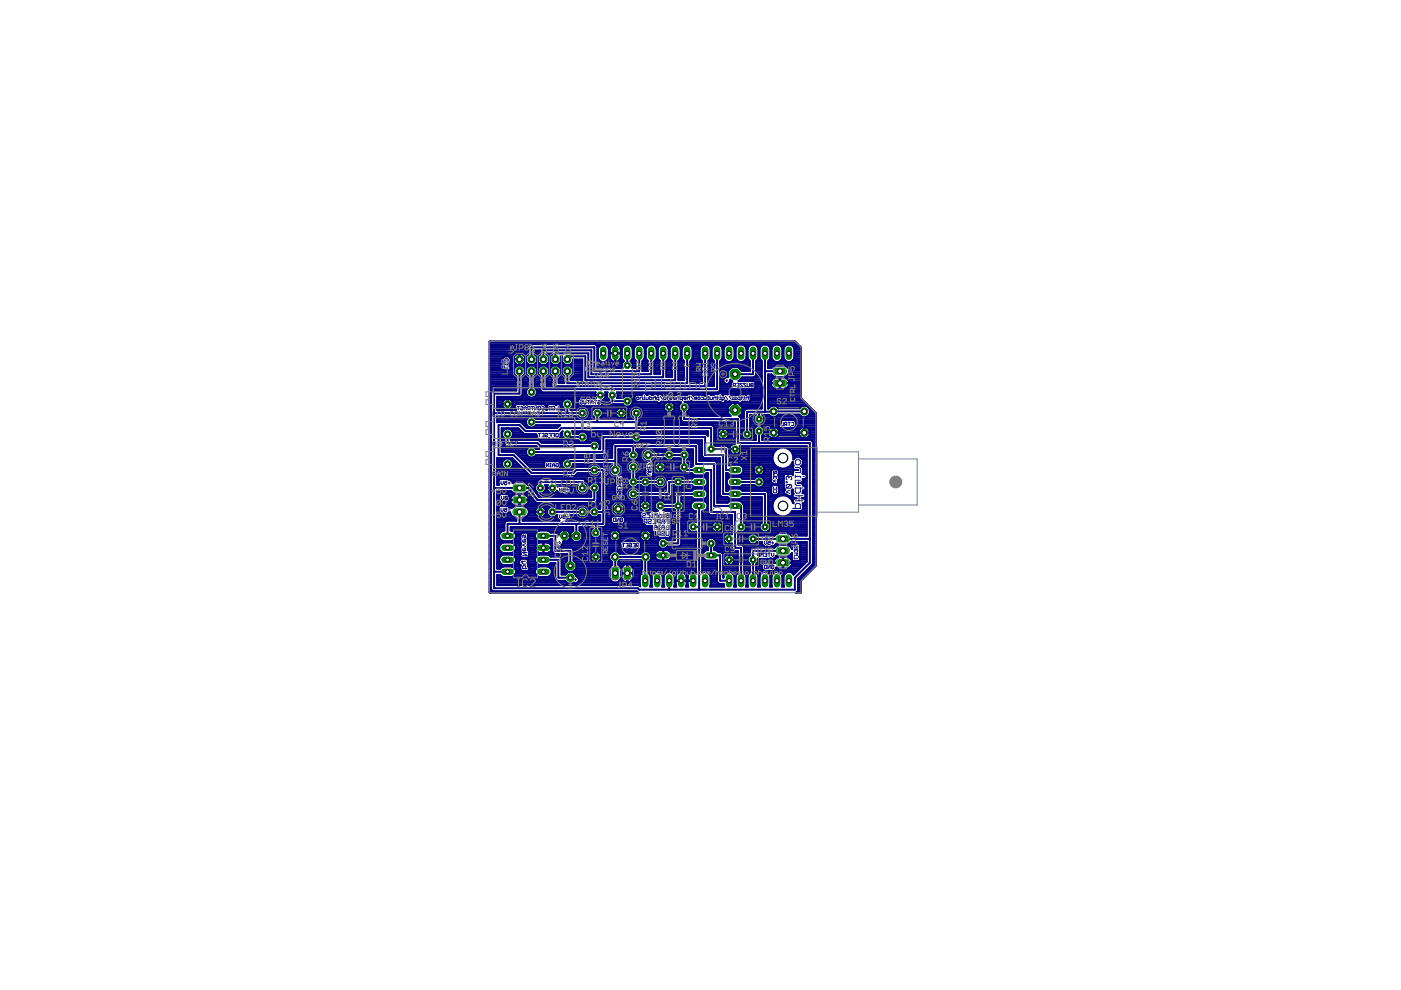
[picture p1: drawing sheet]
<svg xmlns="http://www.w3.org/2000/svg" width="297mm" height="210mm" viewBox="0 0 297 210" stroke-linecap="round" stroke-linejoin="round" font-family="sans-serif">
<g fill="none" stroke="#000080" stroke-width=".21">
<path d="M107 77.5v.5h.7M107.1 76.1h.5l.1 .4h-.7zM107.1 76.8l-.1 .1 .1 .4 .6-.1-.1-.4M109.6 86.2h.5M109.9 86.2v.7M110.4 86.3h.5l-.2 .3-.3 .1 .1 .2 .4-.1M111.1 86.9v-.5l.3-.2 .2 .2v.5M111.1 86.6h.5M112.1 86.7l-.2 .2M112.4 86.7h-.4l-.1-.4 .5-.1v.7M112.6 86.2h.5M112.9 86.2v.7"/>
<path d="M113.4 86.2v.7l.5-.7v.7M114.1 86.3h.5l-.1 .6-.4-.1zM114.1 91.9h.5M114.4 91.9v.7M114.9 86.3h.5v.5h-.5M114.9 91.9h.5v.7h-.5M115.1 92.3h.3M115.6 92h.5l-.1 .3-.4 .1 .1 .2 .4-.1M115.9 98.2v.8l.5-.8v.8M116.4 86.3l.5-.1v.7l-.5-.1zM116.4 91.9h.5v.7M116.6 98.2h.3"/>
<path d="M116.6 99h.3M116.6 92.3h.3M116.7 98.2v.8M117.1 98.6h.5M117.1 86.3h.5v.5h-.5M117.1 91.9h.5v.7M117.1 99v-.5l.3-.3 .2 .3v.5M117.4 92.3h.2M117.9 98.4l.1-.2 .4 .2v.4l-.4 .2-.1-.4h.2M117.9 92h.5l-.2 .6-.3-.1zM118.4 86.2v.7h-.5M123 85l.1-.1 .4 .1-.1 .3-.4 .1 .1 .3 .4-.2"/>
<path d="M123.8 84.9l.1 .8 .3-.2v-.6M124.5 84.9h.5M124.8 84.9v.8M125.3 85.3h.5M125.3 85.7v-.5l.2-.3 .3 .3v.5M126 84.9h.5M126.2 84.9v.8M126.7 85l.4-.1 .1 .3-.3 .1-.2 .2 .2 .2 .3-.2M135 84.3l.3-.1 .2 .4-.4 .1zM135.7 84.7l.1-.5h.4v.5M136.5 84.7h.2M136.6 83.8v.2"/>
<path d="M136.7 84.2h-.1v.5M137 84.2v.5h.4l.1-.5M137.3 99.9h.7v-.3l-.3-.1-.2 .4M137.3 98.7v.5h.7v-.5M137.3 99.5l.2 .2M137.7 98.2v.3M137.7 99v.2M137.7 84v.7h.4l.1-.4-.5-.1M138 98v.5h-.7M139 84.3l-.4-.1-.1 .5M139 84v.7M139.7 84.7l-.5-.1 .1-.4h.4v.7"/>
<path d="M140 84l.5 .7M140.7 84.3l.4-.1 .1 .4-.4 .1zM141.5 84.2h.2M141.6 84.1l-.1 .6M142 84.2l.5 .1-.5 .3 .5 .1M143.2 84.5h-.5l.1-.3 .4 .1-.1 .4h-.3M144 84.3l-.4-.1-.1 .5M144 84v.7M144.7 84.7l-.5-.1 .1-.4h.4v.7M145.4 84.5h-.5l.2-.3 .3 .1-.1 .4h-.2M146.2 84.3l-.4-.1-.1 .5M146.2 84v.7"/>
<path d="M146.5 84l.4 .7M147.4 84.3l.3-.1v.5M147.4 84.3v.4M147.4 84.3l-.1-.1-.1 .1v.4M148.1 84.2l.3 .1-.1 .4-.3-.1zM148.7 84.2l.5 .1-.1 .4h-.4M149.4 84.6l.2 .1zM150.3 84v.7h-.4l-.1-.4 .5-.1M150.6 84.2v.5h.3l.2-.5M151.8 84.3l-.4-.1-.1 .5M151.8 84v.7M152.1 84.2h.2"/>
<path d="M152.2 84.1l-.1 .6M152.5 84.7h.3M152.7 83.8v.2M152.8 84.2h-.1v.5M153.1 84.7l.4-.1-.1-.4h-.3v.6l.2 .1M153.8 84l.5 .7M153.8 80.7h.5M154.1 80.5v.4M154.6 84l.4 .7M155.3 84.2l.1 .1zM155.3 84.6l.1 .1zM155.7 84.2l.5 .1-.5 .3 .5 .1"/>
<path d="M155.7 81.8l-.3 .2M155.9 81.8h-.3l-.2-.4 .5-.1v.7M156.2 81.3h.5v.7h-.5M156.4 81.7h.3M156.9 84.7l-.5-.1 .1-.4h.4v.7M157.2 84.2h.2M157.3 84.1l-.1 .6M157.4 81.3h-.5l.5 .6v.1h-.5M157.7 84.2h.2M157.8 84.1l-.1 .6M158.2 81.3h-.5l.5 .6v.1h-.5M158.4 81.3l.1 .7 .4-.1v-.6"/>
<path d="M158.7 84v.7M158.7 84.3l-.4-.1-.1 .5M159.2 81.4l.5-.1v.7l-.5-.1 .1-.2zM159.3 81.7h.4M164.6 99.9l.1 .3-.6 .2M164.6 99.9l-.6 .1 .1 .4M164.6 99.9l-.5 .5M166.1 89.5v.8h-.5M166.6 90l-.3 .3M166.8 90h-.3l-.2-.3 .5-.2v.8M167.1 89.5h.5M167.3 89.5v.8"/>
<path d="M167.8 89.7l.2-.2 .3 .2v.4l-.1 .2-.4-.2M168.6 97.7l.3-.2h.5l.3 .2v.6l-.3 .3h-.5l-.3-.3zM168.6 99.1h.8l.3 .3v.8h-1.1M106.2 102v.5l.2 .3 .3-.3v-.5M106.2 107.8v.4l.2 .3 .3-.3v-.4M106.3 105.2v.5l.3 .3 .2-.3v-.5M107 102h.4v.4l-.2-.1-.2 .1 .1 .4 .3-.1M107 107.8h.4v.3l-.2-.1-.2 .1 .1 .4 .3-.1M107.1 105.3l.3-.1 .2 .6M107.1 105.3l.1 .7 .4-.2M107.1 105.3l.5 .5M107.7 102.4h.5"/>
<path d="M107.7 108.1h.5M107.9 102.2v.5M110.8 114.5l.2 .5h.3l.1-.5-.3-.2v.7M110.8 116.4v.3l.2 .1 .4-.1v-.3l-.3-.2v.6M110.8 119v.5l.6 .1M111.4 113.4v.5l-.1 .1-.3-.6-.2 .1v.5M111.4 119h-.7l-.2 .3M111.4 115.3l-.6 .3 .6 .3M111.8 117.1h-1l1 .7h-1M118.4 115h.5M118.6 103.5v.5l.3 .2 .2-.2v-.5M118.6 109.2v.5l.3 .2 .2-.2v-.5"/>
<path d="M118.6 114.8v.5M119.4 103.5h.4v.4l-.2-.2-.2 .2 .1 .3 .3-.1M119.4 109.2h.4v.4l-.2-.1-.2 .1 .1 .3 .3-.1M120.1 103.9h.5M120.1 109.6h.5M120.4 103.6v.5M130.2 109.8h.3v.8l-.5-.1zM130.8 109.8v.8l.5-.8v.8M131 101.1v.5h.7v-.5M131 103.4v.5h.7v-.5M131.3 101.4v.2M131.3 103.6v.3"/>
<path d="M131.5 110l.2-.2 .3 .2-.1 .6-.4-.1v-.3h.3M131.6 101.9v.5l-.3-.1-.1-.4-.2 .1 .1 .4M131.6 104.1v.5l-.3-.1-.1-.4-.2 .1 .1 .4M131.7 104.9h-.5l-.2 .2 .2 .3h.5M131.7 102.6h-.7l.7 .5h-.7M131.9 115.2h.5M132.2 115.2v.8M132.7 115.2h.5v.8h-.5M132.9 115.6h.3M133.4 115.4l.4-.2 .1 .3-.3 .1-.2 .2 .2 .2 .3-.2M134.2 115.2h.5v.8h-.5M134.4 115.6h.3"/>
<path d="M135.2 115.7l-.3 .3M135.4 115.7l-.5-.1 .2-.4h.3v.8M136.2 109l.2-.2 .5 .2-.2 .3-.5 .2 .2 .3 .5-.2M137.2 109.1h.4l.2 .2v.3l-.2 .2h-.4M137.2 110.7h-.5l-.2-.1 .2-.5h.5v.9M137.5 110.3l.1-.2h.3l.2 .2-.2 .3-.4 .1 .1 .3h.3l.2-.1M138 100.2h-.5l-.2 .3 .2 .2h.5M138.1 109.8h.3M138.3 108.7v.1M138.4 109.1h-.1v.7M138.4 110.1h.6v.9h-.6M138.7 109.8v-1l.3 .3 .3-.3v1"/>
<path d="M138.7 112.3v-.6l.3-.3 .3 .3v.6M138.7 110.6h.3M138.7 111.8h.6M139.7 112.3h.3M139.7 111.4h.3M139.8 109.1l.5 .2v.3l-.2 .2-.4-.2zM139.8 111.4v.9M140 110.7h-.5l-.2-.1v-.3l.2-.2h.5v.9M140 113.3h-.5l-.2-.2v-.3l.2-.2h.5v1M140.3 111v-.6l.3-.3 .3 .3v.6M140.3 110.6h.6M140.3 112.3v-.6l.3-.3 .3 .3v.6"/>
<path d="M140.3 112.8l.5-.2 .1 .3-.1 .2h-.4l-.1 .3 .1 .2h.4l.1-.2M140.3 111.8h.6M140.6 109.8h.3M140.8 108.7v.1M140.9 109.1h-.1v.7M141.2 109l.2-.2h.4v1h-.4l-.2-.2 .2-.3zM141.2 112.6v.8l.2 .2h.3l.1-.2v-.8M141.2 110.1h.6v.9M141.4 109.3h.4M141.5 110.6h.3M141.8 111.4v.9h-.6M161.1 117.8h-.4l-.1-.4 .5-.1v.7"/>
<path d="M161.3 118v-.7l.3 .2 .2-.2v.7M162.1 120l.5-.2v.8l-.5-.2zM162.1 114.7v.5l.2 .3 .3-.3v-.5M162.1 117.3h.5v.7h-.5M162.3 117.6h.3M162.8 114.7h.5v.4h-.5l.1 .4 .4-.1M162.8 119.8v.8l.5-.8v.8M162.8 117.3h.5M163.1 117.3v.7M163.6 120l.1-.2 .4 .2v.4l-.4 .2-.1-.4h.2M163.6 115.1h.5M163.6 117.3v.5l.2 .2 .3-.2v-.5"/>
<path d="M163.8 114.9v.5M164 100.6l.1 .1zM164.1 103.2l-.1 .2 .1 .3 .6-.1-.1-.4M164.1 104l-.1 .1 .1 .4h.5l.1-.1-.1-.4M164.3 101.1l-.1-.1-.2 .1 .1 .4M164.3 101.1l.1-.1 .3 .1-.1 .4M164.3 101.1v.1M164.4 101.7l-.4 .3 .4 .2M166.7 102.2h.2v.1h-.2zM167.3 101.2l.2-.2 .4 .2v.4l-.2 .1M167.3 101.2l-.2-.2-.4 .2v.4l.2 .1M167.3 101.2v.2"/>
<path d="M167.5 103.9l-.8 .4 .8 .4M167.7 102.7l.2 .2v.4l-.2 .2h-.8M167.7 102.7h-.8l-.2 .2v.4l.2 .2M167.7 102.7l-.8 .8M168.1 107.8h1.6v-.8l-.3-.3h-.5l-.3 .3v.8M168.4 118v.5h.7M168.4 117.2h.7l-.2 .3 .2 .2h-.7M168.6 101h1.1v.3M168.6 100.7v.6M168.6 106.2h1.6M168.6 105.1h1.6M168.8 116.6l-.2-.1-.2 .1 .1 .4"/>
<path d="M168.8 116.6l.1-.1 .2 .1-.1 .4M168.8 116.6v.1M169.1 115.7v.5h-.3l.1-.2-.1-.3-.4 .2 .1 .3M169.4 105.1v1.1M169.7 103.5v.8l-.3 .3h-.5l-.3-.3v-.8h1.6M169.7 101.8h-1.1v.8l.3 .3h.8M170.2 101h.3M111.4 120.6v-.5l-.1-.2-.5 .2v.5h1M121.8 122.9h.5M122 122.7v.4"/>
</g>
<g fill="none" stroke="#000080" stroke-width=".42">
<path d="M103.8 77.5h2.7M103.8 76.7h2.7M103.8 73h65.4M103.8 75.6h3.1M103.8 79.7h5.6M103.8 79.4h5.3M103.8 79h5.1M103.8 78.6h5.1M103.8 78.2h2.7M103.8 77.9h2.7M103.8 77.1h2.7M103.8 76.3h2.7"/>
<path d="M103.8 76h2.7M103.8 75.2h5.5M103.8 74.9h8.2M103.8 74.5h8.2M103.8 74.1h8.2M103.8 73.7h8.2M103.8 73.4h8.3M103.8 72.6h65M106.5 78.2l.3 .3h1.1l.3-.3M106.5 76v2.2M106.5 76h.1M106.5 76.7h.1"/>
<path d="M106.6 75.8v.1M106.9 75.5h.9l.4 .5v1.4M106.9 75.5l.1 .1M106.9 75.5l-.4 .5M107.3 75.5l.1 .1M107.9 75.6h1.1M108.1 77.5h15.3M108.2 77.4l-.2 .2 .2 .2v.4M108.2 77.4h.1M108.2 76.7h.8M108.2 77h.1M108.2 78.2h.7"/>
<path d="M108.2 77.9h1.1M108.2 77.1h1.1M108.2 76.3h.7M108.2 76h.7M108.9 75.7l.7-.7h.5v2.4h-.5l-.7-.7v-.5h2.5v.5l-.8 .7h-.4v-2.4h.4l.8 .7v.4h-2.5zM108.9 78.2v1l.6 .6v3h-4.9l-.4 .3M109.6 77.5l-.7 .7M110.1 76.7h.1M110.1 75.6h.1M110.1 77.1h.1M110.1 76.3h.1M110.1 76h.1"/>
<path d="M110.1 75.2h.1M110.2 78.7v4.8h-5.4v41.2h30.4l.3 .3h33v-2.5l3.2-3.2v-25.4h-15.2v-5h-11.4v-2.6M110.6 77.5l.8 .7M110.8 79.7h1.2M110.9 77.1h1M110.9 75.2h1M111 77.9h.8M111.2 79.4h.4M111.3 76.7h.2M111.3 75.6h.2M111.4 78.2v1l-.6 .6-.1 4M111.4 79h.1"/>
<path d="M111.4 78.6h.1M111.4 78.2h.1M111.4 76.3h.1M111.4 76h.1M111.5 78.2v1l.5 .6v2.4a1.18 1.18 0 0 0-.2 1.7 1.18 1.18 0 0 0 1.8 0 1.18 1.18 0 0 0-.3-1.7v-2.4l.6-.6v-1M112.2 77.5l-.7 .7M112.5 73l-.5 .5v1.6l-.5 .6v1l.7 .7h1l.7-.7v-1l-.6-.6v-.8h1.3v.8l-.6 .6v1l.7 .7h1l.7-.7v-1l-.5-.8h1.2l-.6 .8v1l.8 .7h1l.7-.7-.1-1.1h.3l-.1 1.1 .7 .7h1l.7-.7v-.5h1.9v4.4h-2.4v-.8l.5-.6v-1M112.7 78.7v4.4M113.2 77.5l.7 .7M113.3 74.9h1.3M113.3 74.5h1.3M113.4 79.7h1.1"/>
<path d="M113.5 77.1h.9M113.5 75.2h.9M113.6 77.9h.7M113.8 79.4h.3M113.8 76.7h.3M113.8 75.6h.3M113.9 79h.1M113.9 78.6h.1M113.9 78.2h.1M113.9 76.3h.1M113.9 76h.1M114 78.2v1l.6 .6v2.9l.3 .4 11.4 .1-.1 .1v.9"/>
<path d="M114.7 77.5l-.7 .7M115.7 77.5l.7 .7M115.9 79.7h1.2M116 77.1h1M116 75.2h1M116.1 77.9h.8M116.3 79.4h.4M116.4 76.7h.2M116.4 75.6h.2M116.4 78.2v1l-.5 .6v2.1h1.2v-2.1l-.6-.6v-1M116.4 79h.1M116.4 78.6h.1"/>
<path d="M116.4 78.2h.1M116.4 76.3h.1M116.4 76h.1M117.3 77.5l-.8 .7M118.3 77.5l.7 .7M118.5 79.7h1.1M118.6 77.1h.9M118.6 77.9h.8M118.8 79.4h.4M118.9 76.7h.2M119 78.2v1l-.6 .6v1.4h1.2v-1.4l-.5-.6v-1M119 79h.1"/>
<path d="M119 78.6h.1M119 78.2h.1M119 76.3h.1M119 76h.1M119.8 77.5l-.7 .7M120.8 77.5l.7 .7M121 79.7h2.4M121.1 77.1h2.3M121.2 77.9h2.2M121.4 79.4h2M121.5 76.7h1.9M121.5 79h1.9"/>
<path d="M121.5 78.6h1.9M121.5 78.2h1.9M121.5 76.3h1.9M126.1 73l.6 .5v4.5h5.3l-.1-.1v-.9l.4-.4-.5-.8v-1.8a1.19 1.19 0 0 1 1.2-1 1.19 1.19 0 0 1 1.2 1v1.8l-.5 .8 .4 .4v.9l-.1 .1h.9v-1.4l-.5-.8v-1.8a1.19 1.19 0 0 1 1.1-1 1.19 1.19 0 0 1 1.2 1v1.8l-.5 .8v2.1h1.2v-2.1l-.5-.8v-1.8a1.19 1.19 0 0 1 1.2-1 1.19 1.19 0 0 1 1.1 1v1.8l-.5 .8v2.7h1.3v-2.7l-.6-.8v-1.8a1.19 1.19 0 0 1 1.2-1 1.19 1.19 0 0 1 1.2 1v1.8l-.5 .8v3.3h1.2v-3.3l-.5-.8v-1.8a1.19 1.19 0 0 1 1.2-1 1.19 1.19 0 0 1 1.1 1v1.8l-.5 .8v4h1.2v-4l-.5-.8v-1.8a1.19 1.19 0 0 1 1.2-1 1.19 1.19 0 0 1 1.2 1v1.8l-.6 .8v4.6h2.5v-4.6l-.5-.8v-1.8a1.19 1.19 0 0 1 1.2-1 1.19 1.19 0 0 1 1.2 1v1.8l-.5 .8v5.3h1.2v-5.3l-.5-.8v-1.8a1.19 1.19 0 0 1 1.1-1 1.19 1.19 0 0 1 1.2 1v1.8l-.5 .8v6.1l-.3 .4-21.6 .1 .1 .1v.9M126.6 73.4h.5M126.7 77.5h5.2M126.7 76.7h.9M126.7 75.6h.1M126.7 77.9h5.2M126.7 77.1h5.2M126.7 76.3h.3M126.7 76h.1"/>
<path d="M126.7 75.2h.1M126.7 74.9h.1M126.7 74.5h.1M126.7 74.1h.1M126.7 73.7h.2M126.9 73.5a1.19 1.19 0 0 1 1.2-.5 1.19 1.19 0 0 1 1 1v1.8a1.19 1.19 0 0 1-1.2 1 1.19 1.19 0 0 1-1.2-1v-1.8zM128.2 76.7h2M128.7 73.4h.9M128.8 76.3h.8M129 73.7h.4M129 76h.3M129.1 75.6h.2"/>
<path d="M129.1 75.2h.2M129.1 74.9h.2M129.1 74.5h.2M129.1 74.1h.2M129.3 74.9h2.3M129.3 74.1v1.6a1.12 1.12 0 0 0 .9 1M129.4 73.7a1.18 1.18 0 0 1 1.1-.7 1.18 1.18 0 0 1 1 .7M129.4 73.7l-.1 .4M130.4 73v3.8M130.4 75.6h.1M130.4 76.3h.1M130.4 76h.1"/>
<path d="M130.4 75.2h.1M130.4 74.9h.1M130.4 74.5h.1M130.4 74.1h.1M130.4 73.7h.1M130.4 73.4h.1M130.5 73v3.8M130.7 76.7h1.4M131.3 73.4h.9M131.3 76.3h.8M131.5 73.7l.1 .4M131.5 73.7h.4"/>
<path d="M131.6 76h.3M131.6 74.1v1.6a1.14 1.14 0 0 1-1.4 1M131.6 75.6h.2M131.6 75.2h.2M131.6 74.9h.2M131.6 74.5h.2M131.6 74.1h.2M133 74.9v2.5M133.8 73.4h.9M133.9 76.7h1M133.9 76.3h.7M134 73.7h.5"/>
<path d="M134.1 76h.3M134.1 77.5h.8M134.1 77.9h.8M134.1 77.1h.8M134.2 75.6h.2M134.2 75.2h.2M134.2 74.9h.2M134.2 74.5h.2M134.2 74.1h.2M135.5 74.9v3.8h-9.5v-5.1h-13.3v2.6M136.2 77.5h1.2M136.2 76.7h1.2"/>
<path d="M136.2 78.6h1.2M136.2 78.2h1.2M136.2 77.9h1.2M136.2 77.1h1.2M136.3 73.4h1M136.4 76.3h.8M136.6 73.7h.4M136.6 76h.4M136.7 75.6h.2M136.7 75.2h.2M136.7 74.9h.2M136.7 74.5h.2"/>
<path d="M136.7 74.1h.2M138.1 74.9v4.4h-12.7v-5h-10.2v1.9M138.7 77.5h1.3M138.7 76.7h1.3M138.7 79h1.3M138.7 78.6h1.3M138.7 78.2h1.3M138.7 77.9h1.3M138.7 77.1h1.3M138.9 73.4h.9M139 76.3h.7M139.1 73.7h.5"/>
<path d="M139.2 76h.3M139.2 75.6h.2M139.2 75.2h.2M139.2 74.9h.2M139.2 74.5h.2M139.2 74.1h.2M140.6 74.9v5.1h-15.9v-5.1h-6.9v1.3M141.3 77.5h1.2M141.3 76.7h1.2M141.3 79.7h1.2M141.3 79.4h1.2M141.3 79h1.2"/>
<path d="M141.3 78.6h1.2M141.3 78.2h1.2M141.3 77.9h1.2M141.3 77.1h1.2M141.4 73.4h.9M141.5 76.3h.8M141.7 73.7h.4M141.7 76h.3M141.8 75.6h.2M141.8 75.2h.2M141.8 74.9h.2M141.8 74.5h.2"/>
<path d="M141.8 74.1h.2M143.2 74.9v5.7h-19.1v-5.1h-3.8v.7M143.8 77.5h1.2M143.8 76.7h1.2M143.8 79.7h1.2M143.8 79.4h1.2M143.8 79h1.2M143.8 78.6h1.2M143.8 78.2h1.2M143.8 77.9h1.2M143.8 77.1h1.2M144 73.4h.9"/>
<path d="M144 76.3h.8M144.2 73.7h.4M144.3 76h.3M144.3 75.6h.2M144.3 75.2h.2M144.3 74.9h.2M144.3 74.5h.2M144.3 74.1h.2M145.7 74.9v6.3h-25.4v-2.5M146.3 77.5h2.5M146.3 76.7h2.5M146.3 79.7h2.5"/>
<path d="M146.3 79.4h2.5M146.3 79h2.5M146.3 78.6h2.5M146.3 78.2h2.5M146.3 77.9h2.5M146.3 77.1h2.5M146.5 73.4h2.2M146.6 76.3h2M146.7 73.7h1.7M146.8 76h1.6M146.9 75.6h1.4M146.9 75.2h1.4"/>
<path d="M146.9 74.9h1.4M146.9 74.5h1.4M146.9 74.1h1.4M149.5 74.9v7h-31.7v-3.2M150.2 77.5h1.2M150.2 76.7h1.2M150.2 79.7h1.2M150.2 79.4h1.2M150.2 79h1.2M150.2 78.6h1.2M150.2 78.2h1.2M150.2 77.9h1.2"/>
<path d="M150.2 77.1h1.2M150.3 73.4h.9M150.4 76.3h.8M150.6 73.7h.4M150.6 76h.3M150.7 75.6h.2M150.7 75.2h.2M150.7 74.9h.2M150.7 74.5h.2M150.7 74.1h.2M152 74.9v7.6h-36.8v-3.8M152.7 77.5h6.3"/>
<path d="M152.7 76.7h1.6M152.7 79.7h1.6M152.7 79.4h1.6M152.7 79h1.6M152.7 78.6h1.7M152.7 78.2h2.1M152.7 77.9h2.5M152.7 77.1h6.3M152.8 73.4h1M152.9 76.3h.8M153.1 73.7h.4M153.1 76h.4"/>
<path d="M153.2 75.6h.2M153.2 75.2h.2M153.2 74.9h.2M153.2 74.5h.2M153.2 74.1h.2M153.6 73.5a1.2 1.2 0 0 1 1.2-.5 1.2 1.2 0 0 1 .9 1v1.8a1.19 1.19 0 0 1-1.1 1 1.19 1.19 0 0 1-1.2-1v-1.8zM154.9 76.7h1.9M155.4 73.4h.9M155.5 76.3h.7M155.6 73.7h.4M155.7 76h.3M155.7 75.6h.3"/>
<path d="M155.7 75.2h.3M155.7 74.9h.3M155.7 74.5h.3M155.7 74.1h.3M156.1 73.5a1.2 1.2 0 0 1 1.2-.5 1.2 1.2 0 0 1 1 1v1.8a1.19 1.19 0 0 1-1.2 1 1.19 1.19 0 0 1-1.1-1v-1.8zM156.5 77.9h2.5M156.9 78.2h2.1M157.3 78.6h1.7M157.4 76.7h1.6M157.9 73.4h1M158 76.3h.8M158.2 73.7h.4"/>
<path d="M158.2 76h.4M158.3 75.6h.2M158.3 75.2h.2M158.3 74.9h.2M158.3 74.5h.2M158.3 74.1h.2M159.7 74.9v4.4h-3.8M160.2 79.7l.1-3.1 .5-.8v-1.8a1.18 1.18 0 0 0-1.2-1 1.18 1.18 0 0 0-1.1 1v1.8l.5 .8v2.1h-1.6l-.9-.9h-1.3l-.9 .9v1.3a.77 .77 0 0 0-1 .7 .77 .77 0 0 0 1 .7l.5-.5v-.4l.5 .4-.4 .3M160.2 79.7l-.4 .3h-2.4l-.8 .8h3.3l.2 .3v1.1l-.2 .3h-.8M160.2 79.7h1.3M160.3 77.5h1.2M160.3 76.7h1.2"/>
<path d="M160.3 79.4h1.2M160.3 79h1.2M160.3 78.6h1.2M160.3 78.2h1.2M160.3 77.9h1.2M160.3 77.1h1.2M160.5 73.4h.9M160.5 76.3h.8M160.7 73.7h.4M160.8 76h.3M160.8 75.6h.2M160.8 75.2h.2"/>
<path d="M160.8 74.9h.2M160.8 74.5h.2M160.8 74.1h.2M162.2 74.9v12.4M162.2 78.7h3.2M162.9 77.5h6.9M162.9 76.7h1.5M162.9 79.7h1M162.9 77.9h.8M162.9 77.1h6.9M163 73.4h.9M163.1 76.3h.8"/>
<path d="M163.3 73.7h.4M163.3 76h.3M163.3 75.6h.3M163.3 75.2h.3M163.3 74.9h.3M163.3 74.5h.3M163.3 74.1h.3M163.7 73.5a1.19 1.19 0 0 1 1.3-.5 1.19 1.19 0 0 1 .9 1v1.8a1.17 1.17 0 0 1-1.2 1 1.17 1.17 0 0 1-1.1-1v-1.8zM163.9 79.7l-.3-.3h-.7v7.2h.1a1.23 1.23 0 0 1 2.1 0M164.4 77.5l-.8 .5h-.7v-1.4l.4-.8v-1.8a1.18 1.18 0 0 0-1.1-1 1.18 1.18 0 0 0-1.2 1v1.8l.5 .8v10.1h-3.3l-.5 .5M165 76.7h2M165.5 73.4h1"/>
<path d="M165.6 76.3h.8M165.8 73.7h.4M165.8 76h.4M165.9 75.6h.2M165.9 75.2h.2M165.9 74.9h.2M165.9 74.5h.2M165.9 74.1h.2M166.3 73.5a1.19 1.19 0 0 1 1.2-.5 1.19 1.19 0 0 1 .9 1v1.8a1.17 1.17 0 0 1-1.1 1 1.17 1.17 0 0 1-1.2-1v-1.8zM166.4 77.5a1.25 1.25 0 0 1 .9 1.5M166.8 79.7h3M167 77.9h2.8"/>
<path d="M167.2 79.4h2.6M167.2 78.2h2.6M167.3 79l-.1 .4-.8 .5h-2l-.5-.2M167.3 79h2.5M167.3 78.6h2.5M167.6 76.7h2.2M168.1 73.4h1.4M168.2 76.3h1.6M168.3 73.7h1.5M168.4 76h1.4M168.4 75.6h1.4M168.4 75.2h1.4"/>
<path d="M168.4 74.9h1.4M168.4 74.5h1.4M168.4 74.1h1.4M103.8 86.5h.3M103.8 88.3h.3M103.8 89.5h.3M103.8 88.7h.3M103.8 85.7h.3M103.8 83.5h.3M103.8 99.6h.3M103.8 98.4h.3M103.8 95.8h.3"/>
<path d="M103.8 97.7h.3M103.8 92.1h.3M103.8 93.2h.3M103.8 88h.3M103.8 81.2h5.7M103.8 91.7h.3M103.8 98.8h.3M103.8 96.9h.3M103.8 86.8h.3M103.8 87.6h.3M103.8 99.9h.3M103.8 99.2h.3"/>
<path d="M103.8 98.1h.3M103.8 97.3h.3M103.8 96.6h.3M103.8 96.2h.3M103.8 95.5h.3M103.8 95.1h.3M103.8 94.7h.3M103.8 94.3h.3M103.8 94h.3M103.8 93.6h.3M103.8 92.8h.3M103.8 92.5h.3"/>
<path d="M103.8 91.3h.3M103.8 91h.3M103.8 90.6h.3M103.8 90.2h.3M103.8 89.8h.3M103.8 89.1h.3M103.8 87.2h.3M103.8 86.1h.3M103.8 85.3h.3M103.8 85h.3M103.8 84.6h.3M103.8 84.2h.3"/>
<path d="M103.8 83.8h.3M103.8 83.1h.4M103.8 82.7h5.7M103.8 82.3h5.7M103.8 82h5.7M103.8 81.6h5.7M103.8 80.9h5.7M103.8 80.5h5.7M103.8 80.1h5.7M104.2 83.1l-.1 41.8 .5 .5M104.8 87.6h18.7M105.4 86.5h1.3"/>
<path d="M105.4 88.3h17.2M105.4 89.5h6.1M105.4 88.7h6.4M105.4 85.7h13.7M105.4 99.6h5.6M105.4 98.4h1M105.4 97.7h1.2M105.4 98.8h1.1M105.4 86.8h2M105.4 99.9h6M105.4 99.2h1.4M105.4 98.1h1.1"/>
<path d="M105.4 97.3h1.7M105.4 89.1h6.2M105.4 86.1h1.1M105.4 85.3h1.1M105.4 85h1.3M105.4 84.6h1.8M105.4 84.2h6.8M106.4 92.1h.1M106.4 93.2h.5M106.4 91.7h.1M106.4 95.5h5.2M106.4 95.1h5.4"/>
<path d="M106.4 94.7h6M106.4 94.3h.7M106.4 94h.5M106.4 93.6h.5M106.4 92.8h.4M106.4 92.5h.1M106.4 91.3h.3M106.4 91h.8M106.4 85.7h2.4M106.7 84.9a1.16 1.16 0 0 0 .1 1.6 1.16 1.16 0 0 0 1.6 0 1.16 1.16 0 0 0 .1-1.6M106.7 84.9a1.12 1.12 0 0 1 1.8 0M107.4 99.5a1.19 1.19 0 0 1-.8-1.8 1.19 1.19 0 0 1 2 0 1.19 1.19 0 0 1-.8 1.8"/>
<path d="M107.6 86.5h.1M107.6 84.5v2.3M107.6 86.1h.1M107.6 85.3h.1M107.6 85h.1M107.6 84.6h.1M107.6 92v1.9h6.3l.7 .7h11.4M107.8 86.8h1.6M108 84.6h11.9M108 91h2M108.1 97.3h.7M108.3 93.2h12.2l.3 .1h1.8l.4 .5h.9l.7-.7v-.9l-.7-.7h-.9l-.4 .5h-1.1l-.2-.6h28.8v1l-.5-.4h-13.8l-.4-.5h-1l-.4 .5h-6.2l-.5 .5v2.7h-.3l.1-.2v-.9l-.6-.6h-1l-.4 .4h-10.2l-.8-.6h-5.8v-.3a1.19 1.19 0 0 0 .2-1.8 1.19 1.19 0 0 0-1.8 0 1.19 1.19 0 0 0 .2 1.8v1.1l.6 .5h6.2l.6 .6h-.6a1.18 1.18 0 0 0-1.8-.2 1.18 1.18 0 0 0 0 1.7 1.18 1.18 0 0 0 1.8-.2h14.3l.5-.3"/>
<path d="M108.4 99.2h2.3M108.5 86.5h.7M108.5 92.8h5.4M108.5 85h10.9M108.5 91.3h1.9M108.6 97.7h.6M108.7 98.8h1.6M108.7 92.5h5.2M108.7 86.1h.4M108.7 85.3h10.5M108.7 91.7h2.1M108.7 98.1h.8"/>
<path d="M108.8 98.4h1.1M108.8 92.1h4.8l.3 .3v.4M109 95.8l3.9 3.8h8.4l.8-.6h3l.4-.5h1l.4 .5h1.1l.5 .3 .1 .2M109.5 96.2h2.1M109.9 96.6h1.9M110.3 89.5l1.4 1.2h6.4l.6-.5M110.3 96.9h2M110.6 85.7h.1M110.7 97.3h9.1M110.7 83.8l-.4 .3h-4.9v2.8h4l-.3-.9 .3-.3M110.7 83.8h1M110.8 89.8h.8"/>
<path d="M110.8 83.5h.7M110.8 81.2h1.2M110.8 83.1h.7M110.8 82.7h.8M110.8 82.3h1M110.8 82h1.2M110.8 81.6h1.2M110.8 80.9h1.2M110.8 80.5h1.2M110.8 80.1h1.2M111 85.7h.2M111 97.7h8.3"/>
<path d="M111.1 90.2h.7M111.3 92.1l-1.4-1.3h-3.5v5h5.1M111.4 98.1h4M111.5 90.6h.8M111.6 85.7h.2M111.8 98.4h3.6M112.1 98.8h3.3M112.5 88.3a1.18 1.18 0 0 0-.8 1.8 1.18 1.18 0 0 0 2 0h5.1l-.1 .1M112.5 99.2h2.9M112.7 95.8h15.2v-3.1h21.6v3.8h3.8v8.2h8.9v7M112.9 99.6h8.4M113 94.7h.8"/>
<path d="M113.1 96.9h16.7M113.1 90.6h5.2M113.1 84.2h13.1M113.3 81.2h1.3M113.3 82h1.3M113.3 81.6h1.3M113.3 80.9h1.3M113.3 80.5h1.3M113.3 80.1h1.3M113.5 82.3h1.1M113.5 88.7h12.5M113.6 95.1h.6"/>
<path d="M113.6 85.7h.1M113.6 96.6h16.2M113.6 90.2h5.1M113.6 83.8h12.6M113.7 85.7h-.1M113.7 82.7h.9M113.8 83.5h12.4M113.8 83.1h1.1M113.9 92.8l.3 .3h2l.2-.2 .2 .2h.5l.1-.1 .2 .1h1l.5-.4v-.8l.4-.5a1.18 1.18 0 0 0 .8 1.8M114.3 85.7h.1M114.5 93.6h8.3M114.7 85.7h.1"/>
<path d="M115 85.7h.1M115.4 98v.8M115.4 98.8v.4M115.4 85.7l.5 .4M115.5 93.1v.1M115.7 86h.1M115.8 86.1h.1M115.9 86.5h.1M115.9 86.9h.1M115.9 86.1v.8M115.9 86.6h.1M115.9 86.8h.1"/>
<path d="M115.9 81.2h1.2M115.9 81.6h1.2M115.9 80.9h1.2M115.9 80.5h1.2M115.9 80.1h1.2M116.3 85.7l-.4 .4M117.3 85.7h.1M117.7 85.7l.2 .2 .3-.2M117.8 93.1v.1M117.8 99.5h.1M118 97.7v.1M118.4 97.7l.3 .3"/>
<path d="M118.4 80.9h1.2M118.4 80.5h1.2M118.4 80.1h1.2M118.4 97.7h-2.7l-.3 .3M118.6 85.7l.3 .3v.9h.7v-.2a1.19 1.19 0 0 1-.2-1.8 1.19 1.19 0 0 1 1.8 0 1.19 1.19 0 0 1-.2 1.8v.2h1.6l.4-.4M118.7 98l.2 .1M118.7 98v.1M118.7 99.2h.8M118.7 92.8h.7M118.8 98.1h.4M118.9 86.5h.5M118.9 98.1v1l-.5 .4h-2.3a.52 .52 0 0 1-.7-.3"/>
<path d="M118.9 98.4h.2M118.9 92.1h.2M118.9 98.1v.1M118.9 98.8h.3M118.9 86.8h.7M118.9 92.5h.3M118.9 86.1h.3M119 91.7h.2M120.1 99.5a1.2 1.2 0 0 1-.9-1.4 1.2 1.2 0 0 1 1.4-.9l9.2-.1v-2.7l.5-.5h17.4l.6 .5v3.3h3.2l.6 .6v8.3h2.2l.3-.3M120.3 85.7v1.9M120.3 92l.6 .7h2.6M120.5 99.5a1.12 1.12 0 0 0 1-1.1h8.3v.2l-.6 .5v1.1l.7 .7h.6v1.6"/>
<path d="M120.7 84.6h2M121 86.8h1.6M121 80.5h2.4M121 80.1h2.4M121.1 99.2h.6M121.2 86.5h19.6M121.2 85h1.3M121.4 98.8h3.9M121.4 86.1h1.5M121.4 91.7h1.5M121.4 85.3h1.1M121.5 85.7h1l.5 .5"/>
<path d="M122.8 86h.1M122.9 86.1l.8 .1M123 88.7l-.4-.5h-17.2v1.3h.2M123.2 84.4h.1M123.7 86.1l2.9-.1 .1 .2M123.9 86.5l.7 .6v1l-.7 .6M124 84.4h-1.1l-.4 .4v.9M124 84.4v.1M124.1 91.7h10.2M124.1 93.6h1.3M124.3 86.8h1.5M124.3 88.3h1.5"/>
<path d="M124.4 86.1h.1M124.5 92.1h3.1M124.5 93.2h2.8M124.6 88h.9M124.6 87.6h.9M124.6 92.8h2.7M124.6 92.5h2.7M124.6 87.2h.9M125.7 84.4l.1 .1M125.7 84.4l-1.7 .1M126.2 84.2l.1 .2-.5 .1M126.2 83.8h2.2"/>
<path d="M126.2 86.5l-.7 .6v1l.5 .4v.3h-12.3l-.8-.5M126.5 86.1h.1M126.6 93.6h.7M126.6 87.6v1.9M126.8 98.8h2.8M127 94h.3M127.1 95.1h.2M127.1 86.5l.7 .6v1l-.5 .4v.3h6.9v-.3l-.4-.4v-1l.6-.6M127.1 94.7h.2M127.1 94.3h.2M127.3 83.8h.1M127.3 88.7h6.9"/>
<path d="M127.4 86.1h5M127.5 86.8h3.4M127.5 88.3h3.4M127.7 84.9v.8M127.7 85.7l-.4 .4h-.6M127.7 85.4h.1M127.7 84.9h.1M127.7 85.3h1.5M127.7 85h1.5M127.8 88h2.8M127.8 87.6h6M127.8 87.2h2.8"/>
<path d="M128.1 84.6h1M128.4 84.2l-.7 .7M128.4 83.5h.3M128.4 84.2v-.9l-.2-.1h.6l-.1 .1v.9M128.4 99.2h.8M128.4 84.2h.3M128.4 83.8h.3M128.5 96.2l.1-2.9h5.4l.4 .5h1l.4-.5h13l.1 3.6 .5 .2h3.3v7.8M128.5 96.2h1.3M128.6 99.5v11.7M128.6 99.6h.6M128.6 95.8h1.2"/>
<path d="M128.6 99.9h.6M128.6 95.5h1.2M128.6 95.1h1.2M128.6 94.7h1.2M128.6 94.3h1.2M128.6 94h1.6M128.6 93.6h5.6M128.7 84.2l.5 .5 .1 .7 .4 .3M129.8 83.8v1.2h3.2M130.5 99.7v-5.1h17.1v3.8h3.8v8.9h5.7v4.4M130.5 97.7h-9.6l-.6 .7M130.9 83.5h5.4"/>
<path d="M130.9 84.2l-.1 .2h1.3l.4-.5h1l.6 .7M130.9 84.2h1.3M130.9 83.8h3.9M131.1 97.7h6.5l-.8 .6v2.4l.4 .4h-2.3M131.1 98.4h2.1M131.1 95.8h2.2M131.1 96.9h2.1M131.1 98.1h2.5M131.1 97.3h2.4M131.1 96.6h2M131.1 96.2h2M131.1 95.5h2.5"/>
<path d="M131.3 86.5l-.7 .6v1l.7 .6M131.3 98.8h1.8M131.7 99.6h1.5M131.7 99.9h1.9M131.7 99.2h1.4M131.7 88.3h.1M131.7 88h.1M131.7 86.5v2.2M131.7 86.8h.1M131.7 87.2h.1M132.2 86.5l.6 .6v1l-.6 .6M132.5 86.8h1.6"/>
<path d="M132.6 88.3h1.5M132.8 88h1M132.8 87.2h1M133.1 96.9l.7 .7h.9l.7-.7M133.1 96.9v-.9l.5-.4v-.4h-2.5v3.4l.6 .5v1.1l-.5 .5 .1 .1 .2-.2h.4l.3 .3-.1 2M133.5 86.1h7.3M133.7 84.2h.8M133.9 85.7h7M134.1 84.6v.9l-.6 .7h-1l-.4-.5h-4.4M134.1 85.3h5.3M134.1 85h.6M134.1 84.6h.4"/>
<path d="M134.3 94.6v1.9M134.3 99v3.2h5.7M134.5 84.4h.1M134.5 84.8l.4 .4M134.8 85.1h.1M134.9 87.6v1.9h-22.2M134.9 85.2h1M134.9 98.1h2.1M134.9 99.9h1.9M134.9 95.5h1.8M135 97.3h1.6M135.1 83.7h.1"/>
<path d="M135.2 95.8h1.2M135.3 98.4h1.5M135.3 99.6h1.5M135.4 86.5l.6 .6v1l-.4 .4v1.1l-.5 .5h15.8l.5 .5v3.7l.3 .3h2.4l.5 .5M135.4 96.9h.8M135.4 98.8h1.4M135.4 99.2h1.4M135.4 96.6h.8M135.4 96.2h.8M135.5 89.8h20.3M135.5 91.7h14.6M135.6 89.5h9.2"/>
<path d="M135.6 88.7h8.8M135.6 89.1h8.8M135.6 83.7h-.7l-.4 .4v.7M135.6 93.6h13.2M135.7 86.8h5.1M135.7 88.3h8.7M136 85.2h3.3l.2 .2h.4l.3-.2h.4M136 85.2h-.1M136 88h8.4M136 87.6h8.4M136 87.2h5.2M136.9 83.5h2.9"/>
<path d="M136.9 95.2l-.7 .8v1l.7 .7M137.3 83.7h.1M137.4 96.5h7.7v2.5l.6 .7h5.1v8.8h5.1v7.7h1.2v6.9M137.5 83.5l-.3 .3-.4-.4h-.4l-.3 .3h-.5M137.9 83.5l.4 .2M137.9 95.2l.6 .6h2.5l.4-.4h.9l.5 .4h1.3l.5-.4h.9l.7 .6v.9l-.5 .5v.7l.5 .5v.4h.4l.4-.3-.1-3.5h-12v.4l.5 .4v.9M138.1 95.5h3.2M138.3 97.3h2.8M138.5 97.7h5.9M138.5 99.6h.5M138.5 98.4h.5M138.5 98.8h.4"/>
<path d="M138.5 99.9h.8M138.5 99.2h.4M138.5 98.1h.8M138.7 83.5l-.4 .2M138.9 99h2.2M139.1 85.2h.1M139.2 83.5l.3 .2M139.5 83.7l.4-.3 .4 .1 .2 .4M139.5 83.7h.1M140 99.6h.1M140 98.4h.1M140 97.9v2.2"/>
<path d="M140 98.8h.1M140 99.9h.1M140 99.2h.1M140 98.1h.1M140 83.5l6.3-.1 .4 .1 .3 .4M140 85.3h1.3M140.5 83.8h.1M140.6 98.1h3.8M140.6 85.2l1.2-.1 .1 .1v2.2M140.6 85.2h.1M140.6 99.9h3.8M140.8 86.3h2.2"/>
<path d="M140.9 83.7h.1M141 99.6h3M141 98.4h3M141.1 98.8h2.8M141.1 99.2h2.8M141.3 85.2h.1M141.9 85.2h1.8h.6l.1 .2-.5 .5v.9l.5 .4 .1 2 .4 .3h10.9v4.6M141.9 86.5h.1M141.9 85.7h.1M141.9 86.8h.1M141.9 87.2h.1M141.9 86.1h.1"/>
<path d="M141.9 85.3h.1M142.1 83.7h.1M142.4 95.5h2.1M142.5 85.3h1.9M142.6 83.7l-1.2-.1-.9 .3M142.6 87.2h1.8M142.6 97.3h1.7M142.9 85.7h1.2M142.9 83.7h.1M142.9 86.8h1.1M143 86.5h.9M143 86.1h.9"/>
<path d="M143.7 83.5l-.4 .3-.8-.1M143.8 80.5h1.2M143.8 80.1h1.2M144.1 85.2h.1M144.1 83.5l.3 .2h1.1M145.1 83.7h.1M145.6 95.5h1.3M145.6 85.3h7.3M145.7 97.7h1.2M145.7 88h9M145.7 87.6h8.6M145.7 98.1h1.2"/>
<path d="M145.7 87.2h8.6M145.8 97.3h1.1M145.9 85.2h-.8h.4l.7 .7v.9l-.5 .4v1h9.2l-.6-.6M145.9 85.2h.5l.2-.2 .4 .2h5.3M145.9 85.2h.1M146 83.5l-.5 .2M146 95.8h.9M146 85.7h8.9M146.1 98.4h.8M146.1 86.8h8.2M146.2 96.9h.7M146.2 86.5h8.1"/>
<path d="M146.2 98.8h.6M146.2 96.6h.7M146.2 96.2h.7M146.2 86.1h8.3M146.3 80.9h2.5M146.3 80.5h2.5M146.3 80.1h2.5M146.5 83.5h5.9M147 83.8v.1M147.8 94h1M147.9 85.2h.1M148.1 83.7h.1"/>
<path d="M148.2 94.3h.6M148.3 95.8h.5M148.3 97.7h4.4M148.3 96.9h.7M148.3 97.3h4.4M148.3 96.6h.5M148.3 96.2h.5M148.3 95.5h.5M148.3 95.1h.5M148.3 94.7h.5M148.9 83.7h.1M149.3 83.7h-2.2l-.1 .1"/>
<path d="M149.4 83.8h.2M149.7 85.2h.1M149.8 92.1h.3M150.1 83.5l-.6 .4-.2-.2M150.2 81.2h1.2M150.2 81.6h1.2M150.2 80.9h1.2M150.2 80.5h1.2M150.2 80.1h1.2M150.5 83.5l.2 .2M150.7 83.7h.1M151.2 90.2h4.6"/>
<path d="M151.4 90.6h4.4M151.4 92.1h.8M151.4 93.2h4.4M151.4 91.7h.8M151.4 94h4.4M151.4 93.6h4.4M151.4 92.8h1.1M151.4 92.5h.8M151.4 91.3h1M151.4 91h1.4M151.5 94.3h3.7M151.6 83.5l-.2 .2h-.6"/>
<path d="M152 98.1h.7M152 83.5l.2 .1 .3-.2h.4l.5 .3M152.1 99.6h.6M152.1 98.4h.6M152.1 98.8h.6M152.1 99.9h.6M152.1 99.2h.6M152.2 92h2.2M152.3 85.2h.1M152.4 85.2l.4 .1M152.4 83.1h9.1M152.7 82.7h8.8"/>
<path d="M152.7 81.2h1M152.7 82.3h2.3M152.7 82h2.2M152.7 81.6h2.2M152.7 80.9h.7M152.7 80.5h.7M152.7 80.1h1M153 83.5h.6M153.2 83.7h.1M153.3 92.1h.1M153.3 91.7h.1M153.3 90.9v2.3"/>
<path d="M153.3 92.8h.1M153.3 92.5h.1M153.3 91.3h.1M153.3 91h.1M153.4 83.7h.1M153.6 85.3h3M153.8 91h2M153.9 83.5h.5M153.9 85h.1M153.9 85l-.4 .4-.7-.1M153.9 85l.1 .2h.4l.3-.2 .5 .2h1.3l.2 .2h.4l.3-.2h.5M154.1 92.8h1.7"/>
<path d="M154.2 91.3h1.6M154.3 87.6v-.6h1.5v-1.6h-.6l-.9 .9v.6h3.1v-.6l-.9-.9h-.6v1.6h1.5v.6M154.4 94.7h.4M154.4 92.1h1.4M154.4 91.7h1.4M154.4 92.5h1.4M154.5 81.2h.4M154.6 81.2h.1M154.6 95.1v3.6l.4-.2h1.7a1.14 1.14 0 0 1 1 1.2 1.14 1.14 0 0 1-1 1.1h-1.7l-.7-.5h-.3v3.8h.3l.7-.5h1.7l.7 .5 5.2 .1 .3 .4v6.2l.4 .5v.9l-.7 .6h-.9l-.6-.6v-.9l.4-.5v-5.4h-4.1l-.7 .5h-1.7l-.7-.5-1.4-.1-.2-.4M154.6 98.4h9.6M154.6 95.8h.3M154.6 97.7h9.3"/>
<path d="M154.6 96.9h9.2M154.6 98.1h9.4M154.6 97.3h9.2M154.6 96.6h9.2M154.6 96.2h.7M154.6 95.5h.1M154.6 95.1h.1M154.6 83.5h6.9M154.7 95.2h2.3M154.8 80.9h.4M154.9 81.2v1l.3 .3h3.9M155.6 85.2h.1"/>
<path d="M155.8 86.5h.1M155.8 85.7h.1M155.8 86.8h.1M155.8 86.1h.1M155.8 94.1h.1M155.8 94.1h-.4l-.7 .6v1l.7 .6h.9l.7-.6v-1l-.2-.1h14.2v19h-3.2l-.8-.6h-2l-.8 .6h-3.6l-.5-.5h-.9l-.7 .7M155.9 99.7h-2v-4.5h-3.1v-4.4h-31.8l-.6 .6h-7l-1.2-1.3h-4.5v6.4h3.2l3.8 3.8h8.9l.6-.6h5.7v11.4h-20.3v2.5M155.9 83.7h.1M155.9 95.2v1.1M155.9 95.8h.1M155.9 96.2h.1M155.9 95.5h.1"/>
<path d="M156.3 85.2h.1M156.4 96.2h7.6M156.8 85.7h4.7M156.8 95.8h7.3M156.9 88.3h.8M156.9 80.5h4.6M156.9 94.7h14.1M157 95.5h7.5M157 95.1h8.1M157 88h.7M157.1 88.7h.6M157.1 89.5h.6"/>
<path d="M157.1 92.1h.2M157.1 93.2h3.2M157.1 91.7h.2M157.1 92.8h.5M157.1 92.5h.2M157.1 91.3h.4M157.1 91h.6M157.1 90.6h.6M157.1 90.2h.6M157.1 89.8h.6M157.1 89.1h.6M157.1 86.1h4.4"/>
<path d="M157.2 85.3h4.3M157.2 98.8h2.9M157.3 80.1h4.2M157.4 86.5h4.1M157.4 87.6l-.7 .6 .4 .5v4.6h3.2v-1l-.5-.4v-1M157.4 85.2h.1M157.4 86.8h.5M157.4 87.6h.3M157.4 87.2h.3M157.5 99.2h2.4M157.6 99.9h2.2M157.6 99.6h2.2"/>
<path d="M157.7 87.2v3.9l-.4 .5v.9l.6 .7h1l.6-.7v-.9l-.5-.5v-3.1h1.2l-.4 .4v.9l.7 .7h.9l.6-.7v-.9l-.4-.4h.7M157.9 85.2h.5M157.9 85.2h.1M158.3 82.5h.1M158.4 85.2h.1M158.5 83.5l-.3 .2-1.1-.1-.1 .1-2 .1-.1-.3-.4-.1-.3 .2-.5-.2-.3 .3M158.9 83.5l.3 .3v1.1l-.3 .3h-.4M159 88.3h.9M159 89.5h.9M159 88.7h.8M159 91h.8M159 90.6h1.2"/>
<path d="M159 90.2h6.1M159 89.8h1.3M159 89.1h.8M159.1 85h2.4M159.2 84.1h.1M159.2 84.6h2.3M159.2 84.2h2.3M159.2 83.8h2.3M159.2 92.8h1.1M159.3 91.3h.5M159.5 92.1h.5M159.5 91.7h.3"/>
<path d="M159.5 92.5h.8M159.8 99.6h2.3M159.8 99.6a1.16 1.16 0 0 0 1.1 1.2 1.16 1.16 0 0 0 1.2-1.2M159.8 99.6a1.16 1.16 0 0 1 1.1-1.1 1.16 1.16 0 0 1 1.2 1.1M159.8 90.9l.7-.6h.9l.6 .6M159.9 80.9h1.6M160 82.3h1.5M160.1 81.2h1.4M160.1 82h1.4M160.1 81.6h1.4M160.9 99.6h.1M160.9 98.5v2.3"/>
<path d="M160.9 98.8h.1M160.9 99.9h.1M160.9 99.2h.1M160.9 87.3v1.6M160.9 91.4v2.5M161 98.5v2.3M161.5 89.8h3.8M161.6 93.2h11.4M161.6 92.8h1.8M161.6 92.5h1.4M161.7 90.6h2M161.7 98.8h2.9"/>
<path d="M161.8 92.1h1M161.9 89.5h3.7M162 88.3h1.5M162 99.2h3.2M162 88.7h11M162 90.9v1l-.4 .4v1h10.3l.4 .3M162 91.7h11M162 91.3h.9M162 91h1.1M162 89.1h3.8M162.1 99.9h1.4M162.1 99.6h1.6"/>
<path d="M162.2 87.3h-3.8v4.7M162.3 88h.1M162.5 88h.5M162.9 86.5h.2M162.9 85.7h8.2M162.9 83.5h6.9M162.9 81.2h6.9M162.9 86.1h.7M162.9 85.3h7.8M162.9 85h7.4M162.9 84.6h7.1M162.9 84.2h6.9"/>
<path d="M162.9 83.8h6.9M162.9 83.1h6.9M162.9 82.7h6.9M162.9 82.3h1.2M162.9 82h.7M162.9 81.6h.5M162.9 80.9h.5M162.9 80.5h.8M162.9 80.1h1.3M163.1 91l.9-.5v2.5a1.22 1.22 0 0 1-1.2-1.2h2.4a1.26 1.26 0 0 1-1.1 1.2v-2.5l.9 .5M163.1 91l-.3 .7M163.5 99.8l.1 1.8-.2 .4 .2 .3"/>
<path d="M163.5 99.8h.1M163.6 99.7h.1M163.7 80.5l-.3 .7M163.7 80.5l.6-.4 1-.1v2.5h-.8a1.23 1.23 0 0 1-1.1-1.2h3.9a1.23 1.23 0 0 1-1.1 1.2h-.8v-2.5l1 .1 .6 .4M163.9 99.4h.1M163.9 99.4h.9l.4 .4v.7M163.9 99.4l-.4 .4M164 92.1h.1M164 92.8h.1M164 92.5h.1M164 91.3h.1M164 91h.1"/>
<path d="M164 90.6h.1M164.3 99.4h.1M164.4 90.6h.8M164.4 86.1h5.7M164.5 88.3h5.5M164.6 92.8h5.3M165 91l.2 .7M165 91h4.6M165 86.5h4.6M165 99.6h3.3M165 88h4.5M165 92.5h4.5"/>
<path d="M165.1 86.6h.1M165.1 86.6h4.4M165.2 91.3h4.2M165.2 92.1h4.1M165.2 99.9h2.9M165.3 82.3h.1M165.3 82h.1M165.3 81.6h.1M165.3 80.9h.1M165.3 80.5h.1M165.3 80.1h.1M166.5 80.1h3.3"/>
<path d="M166.6 82.3h3.2M166.8 99.2h1.3M166.9 95.1h4.1M167 80.5l.3 .7M167.1 80.5h2.7M167.1 82h2.7M167.3 80.9h2.5M167.3 81.6h2.5M167.4 98.8h.7M167.5 95.5h3.5M167.8 98.4h.3M167.9 95.8h3.1"/>
<path d="M168 89v.1M168 98.1h.1M168 96.2h3M168.2 96.6h2.8M168.2 96.9h2.8M168.2 97.3h.1M168.4 97.2v.1M168.4 99.7l-.3 .3v.7l-.2-.2h-.6l-.2 .1-.2-.1h-.4l-.3 .3v1.9M168.4 99.6h.8M168.4 89.1h4.6M168.6 90.6h1.6M168.7 96.9l-.5 .5a2.24 2.24 0 0 0-2.9-2.5 2.24 2.24 0 0 0-.9 3.7 2.24 2.24 0 0 0 3.7-.7v.6l.2 .2-.2 .2v.4l.3 .3"/>
<path d="M168.7 89.3l-.3-.3h-2.5l-.3 .3v.5h-.2l-.3 .3v.4l.3 .3 2.2-.1 .2 .1M168.7 89.3l.1 .2M168.7 89.3h.1M168.8 89.5v.9l-.4 .4h-.7M168.8 89.5h4.2M168.8 89.5h.1M168.8 90.2h4.2M168.8 89.8h4.2M169.2 99.6v.1M169.5 86.6a1.25 1.25 0 0 1 1.8-.3 1.25 1.25 0 0 1 0 1.9 1.25 1.25 0 0 1-1.8-.3h-4.4a1.23 1.23 0 0 1-2.1 0l-.7 .1M169.5 86.6h.1M169.6 91l-.3 .7"/>
<path d="M169.7 96.9l.5 .6v1l-.3 .3M169.9 98.8l.3 .4M169.9 98.8h1.1M170 97.3h1M170.2 99.6h.8M170.2 98.4h.8M170.2 97.7h.8M170.2 99.2v1.3h.5l.3 .3M170.2 99.9h.8M170.2 99.2h.8M170.2 98.1h.8M170.5 92.1h.1"/>
<path d="M170.5 92.8h.1M170.5 92.5h.1M170.5 91.3h.1M170.5 91h.1M170.5 90.6h.1M170.5 87.2l-8.3 .1M170.8 90.6l-.2-.1v2.5a1.22 1.22 0 0 0 1.1-1.2h-2.4a1.26 1.26 0 0 0 1.2 1.2v-2.5l-.9 .5M170.8 90.6l.6 .4M170.9 90.6h2.1M170.9 86.1h.6M171 88.3h2M171.1 92.8h1.9"/>
<path d="M171.4 91l.3 .7M171.4 91h1.6M171.5 86.5h.4M171.5 88h1.5M171.5 92.5h1.5M171.7 91.3h1.3M171.7 86.8h.5M171.7 87.6h1.3M171.7 92.1h1.3M171.7 87.2h.9M172.3 93.6l.1 25.9-3.2 3.3-.1 2.6M172.3 93.6h.7"/>
<path d="M172.4 99.6h.6M172.4 98.4h.6M172.4 95.8h.6M172.4 97.7h.6M172.4 98.8h.6M172.4 96.9h.6M172.4 99.9h.6M172.4 99.2h.6M172.4 98.1h.6M172.4 97.3h.6M172.4 96.6h.6M172.4 96.2h.6"/>
<path d="M172.4 95.5h.6M172.4 95.1h.6M172.4 94.7h.6M172.4 94.3h.6M172.4 94h.6M173 87.6l-3.2-3.2v-10.8l-1.3-1.2h-64.7v53.3h31.5l-.3-.3h-31.2M173 87.6v32.4l-3.2 3.1v2.6h-1.1l.4-.3M103.8 114.9h.3M103.8 101.1h.3M103.8 103.3h.3M103.8 116.8h.3M103.8 107.4h.3"/>
<path d="M103.8 109.7h.3M103.8 110.4h.3M103.8 119.8h.3M103.8 117.5h.3M103.8 106.7h.3M103.8 105.9h.3M103.8 118.7h.3M103.8 108.6h.3M103.8 108.2h.3M103.8 111.2h.3M103.8 111.5h.3M103.8 114.6h.3"/>
<path d="M103.8 104.8h.3M103.8 102.9h.3M103.8 106.3h.3M103.8 119.4h.3M103.8 119h.3M103.8 118.3h.3M103.8 117.9h.3M103.8 117.2h.3M103.8 116.4h.3M103.8 116.1h.3M103.8 115.7h.3M103.8 115.3h.3"/>
<path d="M103.8 114.2h.3M103.8 113.8h.3M103.8 113.4h.3M103.8 113.1h.3M103.8 112.7h.3M103.8 112.3h.3M103.8 111.9h.3M103.8 110.8h.3M103.8 110h.3M103.8 109.3h.3M103.8 108.9h.3M103.8 107.8h.3"/>
<path d="M103.8 107.1h.3M103.8 105.6h.3M103.8 105.2h.3M103.8 104.4h.3M103.8 104.1h.3M103.8 103.7h.3M103.8 102.6h.3M103.8 102.2h.3M103.8 101.8h.3M103.8 101.5h.3M103.8 100.7h.3M103.8 100.3h.3"/>
<path d="M104.8 103.5h7.3l1.8 2.5h12.1v-2.5M105.4 114.9h4.9M105.4 101.1h21.9M105.4 116.8h.6M105.4 107.4h.4M105.4 109.7h3.6M105.4 119.8h5l-.1 .1M105.4 117.5h4.9M105.4 106.7h3M105.4 105.9h.5M105.4 118.7h.4M105.4 108.6h.4"/>
<path d="M105.4 108.2h.3M105.4 111.2h1.5M105.4 111.5h1.5M105.4 114.6h.9M105.4 104.8h.6M105.4 106.3h.8M105.4 119.4h.7M105.4 119h.5M105.4 118.3h.5M105.4 117.9h.7M105.4 117.2h1.1M105.4 116.4h.5"/>
<path d="M105.4 116.1h.4M105.4 115.7h.5M105.4 115.3h.8M105.4 114.2h.6M105.4 113.8h.4M105.4 113.4h.4M105.4 113.1h.6M105.4 112.7h.9M105.4 112.3h1.5M105.4 111.9h1.5M105.4 110.8h1.6M105.4 110h4.1"/>
<path d="M105.4 109.3h3M105.4 108.9h.8M105.4 107.8h.3M105.4 107.1h3.4M105.4 105.6h.4M105.4 105.2h.4M105.4 104.4h3.2M105.4 102.6h.3M105.4 102.2h.3M105.4 101.8h.3M105.4 101.5h21.9M105.4 100.7h6.8"/>
<path d="M105.4 100.3h6.4M106 115.5l.7-.5h1.8a1.13 1.13 0 0 1 .9 1.2 1.13 1.13 0 0 1-.9 1.1h-1.8a1.13 1.13 0 0 1-.7-1.8zM106 108.8l-.3-.3v-1l.3-.2h1.7l.2 .3 .6 .1 .6-.4h2a1.23 1.23 0 0 1 1 1.4 1.23 1.23 0 0 1-1.3 1v.7h7.8l-.5-.5v-.7l-.5 .5M106 108.8l.3 .2 .5-.1 .1 .1M106 108.8h.1M106.1 106.2h.1M106.7 117.6a1.13 1.13 0 0 0-.9 1.1 1.13 1.13 0 0 0 .9 1.1M106.7 108.9h.1M106.9 109h.6l.4-.4h.3a1.18 1.18 0 0 0 1.3 1.1v.7h-4.1M107.2 104.7v.1M107.5 110.4l-.6 .5v1.6a1.12 1.12 0 0 0-1.1 1 1.12 1.12 0 0 0 .9 1.2h1.8l.4-.1M107.6 108.9h.6"/>
<path d="M107.7 104.8h1.4M107.8 104.9l-.1-.2h-1.6l-.3 .3v.9l.6 .5 .5-.1 .1 .2M107.8 104.9l.1 .1M107.8 107.4h1.1M107.9 105l.2 .1M107.9 105v.1M108.1 105.9h5M108.1 105.1v.9l-.4 .4h-.7M108.1 105.1h.1M108.1 105.6h.1M108.1 105.2h.4M108.2 106v.1"/>
<path d="M108.2 106h3.9M108.2 106.3h-.4M108.2 105.5v.4M108.2 105.5l.4-.4a1.55 1.55 0 0 1 1.5-.3v2.4h-.8a1.19 1.19 0 0 1-1.1-1.1M108.3 112.3h13.2M108.3 111.9h13.2M108.3 101.8h5.7M108.5 102l-.3-.3-.5-.1h-1.7l-.3 .3 .1 .9h-.4v-5.7h3.2l3.9 3.8h9.2l.8-.6h2.6l.4 .5h1l.4-.5h.4v7.6h-.4l-.4-.5M108.5 102l.2 .4 .4-.2h2l.9 .6M108.5 102h.1M108.5 117.6a1.13 1.13 0 0 1 .9 1.1 1.13 1.13 0 0 1-.9 1.1M108.7 102.2h5.2"/>
<path d="M108.7 117.2h1.6M108.9 112.7l-.6-.2v-.8h13.2v.8l-.6 .6v1l.8 .8h1l.8-.8v-1l-.6-.6v-.8h2.8v.4l-.5 .4v1M108.9 112.7a1.13 1.13 0 0 1 0 1.9M108.9 114.6h1.4M108.9 112.7h5M109 115.3h1.4M109.1 117.9h1.2M109.1 119.4h.9M109.2 116.8h1.1M109.2 114.2h1.1M109.2 113.1h1.4M109.3 115.7h1"/>
<path d="M109.3 118.3h4.2M109.3 119h.7M109.4 116.4h.9M109.4 118.7h.9M109.4 116.1h1M109.4 113.8h.9M109.4 113.4h.9M110.1 106.7h.1M110.1 104.8h.1M110.1 106.3h.1M110.1 107.1h.1M110.1 105.6h.1"/>
<path d="M110.1 105.2h.1M110.2 108.5v2.6M110.3 115.5v.1M110.3 118.7l.1-.2h1.3l.2 .3v.6M110.3 115.6l.2 .4-.2 .1v1.1M110.3 118.7l-.3 .3v.5l.3 .3M110.3 119.9v.9l.3 .3h1.4l.2-.3v-.4l-.2-.3M110.3 113.3v1.7l.2 .2-.2 .3M110.3 117.2v.3M110.3 117.5v.5M110.3 118l.3 .3h1M110.3 113.3v.1"/>
<path d="M110.3 119.9h.1M110.5 113.2l.3-.3h.9l.2 .3-.1 1M110.5 113.2h.1M110.5 113.2l-.2 .1M110.8 110h7.5M111.2 112.9h.1M111.2 104.8h1M111.3 109.7h6.8M111.4 107.4h15.9M111.5 107.1h15.8M111.6 118.3h.1M111.7 104.4h.3"/>
<path d="M111.7 102.6h2.2M111.8 118.7h1.6M111.8 113.1h1.8M111.8 114.2l.2 1-.1 .9M111.8 105.2h.7M111.8 114.2h1.8M111.9 109.3h1.9M111.9 116.1v.5M111.9 115.7h1.7M111.9 106.7h15.4M111.9 116.1h1.6M111.9 107.8h1.8"/>
<path d="M111.9 114.9h5.2M111.9 116.6h.1M111.9 119.8h5.8M111.9 114.6h2M111.9 119.4v.7M111.9 116.5h.1M111.9 114.6h.1M111.9 113.6l.1 .1M111.9 119.4h1.8M111.9 119h1.6M111.9 116.4h1.6M111.9 113.8h1.5"/>
<path d="M111.9 113.4h1.5M112 102.8h.1M112 116.6l.2 .3v.6M112 115.3h1.8M112 102.8l.5 .1M112 105.5l.1 .4M112 105.5l-.3-.4a1.55 1.55 0 0 0-1.5-.3v2.4h.8a1.19 1.19 0 0 0 1.1-1.1M112 105.6h.8M112.1 108.9h1.4M112.1 108.2h1.4M112.1 106.3h1.3M112.1 116.8h1.5"/>
<path d="M112.1 106v.1M112.1 108.6h3.9M112.2 102.8h.1M112.2 117.5h8.1M112.2 118l-.2 .3h-.3M112.2 117.5v.5M112.2 117.9h1.5M112.2 117.2h1.9M112.5 102.9v.1M112.5 102.9h1M112.5 103l1.8 2.3h11v-.9l-.4-.5v-.9l.6-.7h1l.6 .7v.9l-.4 .5v1.7l-.6 .6-12.4-.1M112.8 103.3h.7"/>
<path d="M113.1 103.7h.4M113.3 104.1h.3M113.4 106.3l-1.6-2-.7 .4h-2l-.4-.2-.4-.4h-2.9v16.5h.6l.7-.5h1.8a1.13 1.13 0 0 1 .9 1.1 1.13 1.13 0 0 1-.9 1.1h-1.8l-.7-.4h-.6v2.2h29.9l.4 .2M113.4 106.3l.4 .4M113.4 116.1a1.13 1.13 0 0 0 1.1 1.2h1.5a1.09 1.09 0 0 0 1-.9M113.4 116.2h3.6M113.6 104.4h.4M113.8 115.3l-.4 .8M113.8 115.3l.7-.3h1.5l.6 .3M113.9 104.8h11.4M113.9 112.7l.4-.2h1.8l.4 .2M113.9 114.6l.4 .1h1.8l.4-.1"/>
<path d="M113.9 112.7a1.13 1.13 0 0 0 0 1.9M114 101.8l.4-.3h9.2l.4 .3M114 101.8l-.1 .7-.4 .5v.9l.6 .7h.9l.7-.7v-.9l-.2-.2h.7l-.2 .2v.9l.7 .7h.9l.5-.5M114.1 107.4l-.6 .7v.9l.6 .7M114.2 105.2h11.1M114.3 117.6a1.13 1.13 0 0 0-.9 1.1 1.13 1.13 0 0 0 .9 1.1M114.6 103.5v-1.3h8.9v1.3M114.6 107.4v2.3M114.6 108.2h.1M114.6 109.3h.1M114.6 108.9h.1M114.6 107.8h.1"/>
<path d="M115 107.4l.7 .7v.9l-.7 .7M115.2 104.4h1.3M115.2 116.8h.1M115.2 113.6h2.6v3.2h3.1v3.2M115.2 118.7h3.2v3.8h2.5M115.2 115v2.3M115.2 117.2h.1M115.2 116.4h.1M115.2 116.1h.1M115.2 115.7h.1M115.2 115.3h.1M115.4 109.3h.9"/>
<path d="M115.4 107.8h.9M115.6 104.1h.5M115.7 102.9h.4M115.7 103.3h.3M115.7 108.2h.3M115.7 108.9h.3M115.7 103.7h.3M116 103.5h1.1v1.1M116.1 119.8l.7-.4h.9v3.2l.6 .6M116.1 117.6l.7 .4h1.7l.5 .3M116.4 117.2h.8M116.5 114.6l.3-.3h.3v2.6l.3 .4 2.9 .2v1.4l-.6 .5"/>
<path d="M116.5 112.7l.3 .2 1.3 .2M116.5 114.6h.6M116.5 112.7h2.3M116.6 115.3l.4 .8M116.6 115.3h.5M116.7 107.4l-.7 .7v.9l.7 .7M116.7 117.9h3.6M116.7 119.4h1M116.8 116.8h.3M116.9 115.7h.2M117 116.4h.1M117 116.1v.3"/>
<path d="M117 116.1h.1M117.1 108.5h6.4M117.1 104.4h.1M117.1 104.1h.1M117.1 103.7h.1M117.6 107.4l.4 .5h4.6l.4-.5M117.7 104.4h.7M117.9 109.3h.2M118 107.8h4.6M118.1 104.1l.3 .4M118.1 104.1h.1M118.1 113.1l.3 .4a1.27 1.27 0 0 1 1.5-1.1 1.27 1.27 0 0 1 1 1.5 1.27 1.27 0 0 1-1.5 1"/>
<path d="M118.1 113.1h.4M118.2 102.9h4.2M118.4 113.4h.1M118.4 110.2h.1M118.4 104.5l.3 .2 .5-.1 .1 .2M118.4 104.5h.1M118.4 116.1h13.3M118.9 118.3h1.4M118.9 115.7h12.8M119 118.3l.1 3.5h.7l.4-.4 .5-.2M119.1 119.8h.6M119.1 118.7h1.2"/>
<path d="M119.1 119.4h.6M119.1 119h1M119.1 115.5l-.3 .3h-.4v.3h2.7l.4 .3M119.1 115.5h.1M119.3 115.3h12.1M119.4 114.9h12.2M119.4 114.8v.4l-.3 .3M119.7 112.4v2.5M119.7 113.6h1.2M119.7 114.6h.1M119.7 114.2h.1M119.7 113.8h.1"/>
<path d="M119.7 113.4h.1M119.7 113.1h.1M119.7 112.7h.1M119.7 119.4v1.1l.7 .7h1.1l.7-.7v-1.1M120.5 114.6h.8M120.5 112.7h.9M120.7 104.4h2.2M120.8 103.3h1.6M120.8 113.1h.2M120.8 114.2h.2M120.8 110h6.5M120.8 104.3l-.2 .3-1.3 .1"/>
<path d="M120.8 103.4h.1M120.8 104.3h.1M120.8 103.4l.3 .3M120.9 113.8h.1M120.9 113.4h.1M121 109.3h1.7M121.1 109.7h6.2M121.1 103.7v.4l-.3 .2M121.1 104.1h1.4M121.1 103.7h1.3M121.5 116.4l.1 2.5 .6 .5M121.5 116.4h10.4"/>
<path d="M121.6 116.8h17.7M121.6 117.5h3.7M121.6 118.7h3.7M121.6 118.3h3.6M121.6 117.9h3.6M121.6 117.2h4M121.8 119h3.9M122.1 100.7h3.4M122.2 119.4h7.6M122.2 119.8h7.5M122.2 111.1v2.5M122.5 100.3h2.6"/>
<path d="M122.9 112.3h2.5M122.9 111.9h2.8M123 109.7l-.4-.5h-1.7l.2 .2v.4l-.3 .3h-.5l-.3 .3h7.3v-1.2h-.4l-.4 .5M123 114.6h6.6M123 112.7h2.2M123.4 114.2h5.9M123.4 113.1h1.8M123.5 113.8h2.1M123.5 113.4h1.7M123.9 107.4l.7 .7v.9l-.7 .7M124 101.8l.1 .7 .5 .5v.9l-.7 .7h-.9l-.6-.7v-.9l.1-.2h-4.4l.1 .4 .2-.2h1.7l.5 .1 .2 .3M124 101.8h3.3"/>
<path d="M124.1 104.4h1.2M124.1 102.2h3.2M124.2 102.6h1.1M124.3 109.3h.9M124.3 107.8h.9M124.4 104.1h.6M124.5 102.9h.4M124.6 103.3h.3M124.6 108.6h.3M124.6 108.2h.3M124.6 108.9h.3M124.6 103.7h.3"/>
<path d="M125.2 113.5l.7 .6h.9l.6-.6M125.2 118.1h2.2M125.5 107.4l-.6 .7v.9l.6 .7M126 108.5h1.9M126.3 117.5h.1M126.3 118.7h.1M126.3 111.1v1.9M126.3 116.9v2.3M126.3 119h.1M126.3 118.3h.1M126.3 117.9h.1M126.3 117.2h.1"/>
<path d="M126.6 100.7h.7M126.6 106.3h.7M126.7 105.9h.6M126.7 104.8h.6M126.7 105.6h.6M126.7 105.2h.6M126.7 104.4h.6M126.7 102.6h.6M126.8 109.3h.5M126.9 107.8h.4M126.9 119h2.7M126.9 100.3h.4"/>
<path d="M127 111.9h11.2M127 104.1h.3M127 117.2h2.6M127.1 102.9h.2M127.1 113.8h2.1M127.1 103.3h.2M127.1 103.7h.2M127.2 112.3h11M127.3 118.7h2M127.4 117.5h1.9M127.4 118.3h1.8M127.4 117.9h1.8"/>
<path d="M127.4 113.4h1.8M127.4 113.1h1.9M127.4 112.7h2.2M128.4 111.5h9.8v1l.3 .3h.4v.5M128.6 101.8h1.9M128.6 104.1h1.9M128.6 111.2l-.6 .5h-1v.4l.4 .4v1M128.6 101.1h1.9M128.6 103.3h1.9M128.6 107.4h1.3M128.6 109.7h1M128.6 110.4h.9"/>
<path d="M128.6 106.7h7.2M128.6 105.9h14.5M128.6 108.6h1.4M128.6 108.2h1.3M128.6 111.2h8.1l.3 .3M128.6 104.8h2M128.6 102.9h1.9M128.6 106.3h7.6M128.6 110.8h1.1M128.6 110h.9M128.6 109.3h7.1M128.6 108.9h1.8"/>
<path d="M128.6 107.8h1.3M128.6 107.1h1.6M128.6 105.6h2.1M128.6 105.2h1.9M128.6 104.4h1.9M128.6 103.7h1.9M128.6 102.6h1.8M128.6 102.2h1.9M128.6 101.5h1.9M128.6 100.7h1.2M128.6 100.3h.8M129.2 113.7a1.18 1.18 0 0 0 1.1 1.1v-2.4a1.23 1.23 0 0 0-1.1 1.1h2.4a1.23 1.23 0 0 0-1.2-1.1v2.4a1.18 1.18 0 0 0 1.2-1.1"/>
<path d="M129.2 113.6v.1M129.2 113.6h2.4M129.5 110.3h.1M129.8 109.5h.1M129.8 111h.1M130.3 114.6h.1M130.3 114.2h.1M130.3 113.8h.1M130.3 113.4h.1M130.3 113.1h.1M130.3 112.7h.1M130.4 118.1h6.5l-.1 5"/>
<path d="M130.4 102.5l.1 .4M130.5 102.9l.1 1.9M130.5 118.1v3.4M130.5 102.5h-.1M130.5 102.9h.1M130.6 104.8l-.1 .5 .5 .6h.9l.3-.3v-.4M130.6 106.7l-.7 .7v.4h2.4v-.4l-.7-.7M130.6 111.1h.1M131 111h.1M131 109.4l-1-.1-.5 .5v.9l.5 .4h.6M131 111l-.3 .1M131 109.4h.1"/>
<path d="M131 107.4h.1M131 106.7v2.4h-.4l-.7-.7v-.5h2.4v.5l-.7 .7h-.5v-2.4M131 108.6h.1M131 108.2h.1M131 108.9h.1M131 107.8h.1M131 107.1h.1M131.1 114.6h5M131.1 119.4h5M131.1 119h5M131.2 117.2h4.9M131.2 119.8h1.1"/>
<path d="M131.2 112.7h4.9M131.2 100.7h.2M131.4 109.3l-.4 .1M131.4 109.3h.1M131.4 109.3h.7M131.4 115l.3-.3h3.9l.3 .3v1.2l-.3 .3h-3.6l-.3-.3zM131.4 111.1h.1M131.4 114.2h4.4M131.5 113.1h4.3M131.5 100.3h2.1M131.6 113.8h4.1M131.6 113.6v.1"/>
<path d="M131.6 113.4h4.1M131.7 109.3v.1M131.8 108.9h3.9M131.9 100.7h1.7M132 107.1h3.7M132.1 109.3l.4 .5M132.1 102.9h.1M132.2 108.6h3.8M132.2 104.3h.1M132.2 102.9v.3M132.2 103.3v1.9M132.2 102v.1"/>
<path d="M132.2 101.1h1.4M132.2 103.3h9M132.2 104.8h.9M132.2 102.9h1.2M132.2 105.6h1.3M132.2 105.2h.9M132.2 104.4h.9M132.2 104.1h1.1M132.2 103.7h1.5M132.2 102.6h.9M132.2 102.2h.9M132.2 101.8h.9"/>
<path d="M132.2 101.5h1.2M132.2 103.2v.1M132.3 107.4h3.4M132.3 108.2h3.8M132.3 107.8h3.5M132.4 110.8h3.7M132.4 109.6v.1M132.4 109.7h3.3M132.5 109.8v.9l-.4 .4-1.1-.1M132.5 110h3.5M132.9 119.8h.2M133.3 116.5h.1"/>
<path d="M133.6 114.7v.1M133.7 119.8h2.4M134.7 103.3l.5-.5h.7l.4 .5M134.8 103.7h6.4M134.9 100.7h1.9M134.9 100.3h1.9M135 105.6h8.1M135.1 102.9h.9M135.1 101.5h.9M135.2 104.1h6M135.7 113.6v.1M135.7 113.6h2.4"/>
<path d="M135.7 113.7a1.19 1.19 0 0 0 1.1 1.1M135.7 107.3h2.2M135.7 116.4h11.9M135.7 109.2h.1M135.7 109.4h.1M135.7 109.7h.1M135.7 109.8h.1M135.7 109.8l.3 .3M135.8 109.2h-.1M135.8 114.9h3.7M135.9 116.1h4M135.9 115.7h3.6"/>
<path d="M135.9 115.3h3.6M136 110.1h.1M136 110.1v.7M136 110.8h.1M136 110.4h-3.5M136 110.8l.3 .3M136.3 111.1l.2 .1M136.3 101.1l-.4 .4h-.7l-.3-.2v-1.4l.5-.4v-.9l-.7-.7h-.9l-.7 .7v.9l.5 .4v1.4l-.5 .4v1l.7 .6M136.3 111.1h.1M136.8 112.4a1.23 1.23 0 0 0-1.1 1.1h2.4a1.18 1.18 0 0 0-1.2-1.1v2.4a1.18 1.18 0 0 0 1.2-1.1M136.8 112.4h.1M136.8 114.8h.1"/>
<path d="M136.8 106.2v1.1M136.8 106.7h.1M136.8 106.3h.1M136.8 107.1h.1M136.8 112.4v2.4M136.8 114.6h.1M136.8 114.2h.1M136.8 113.8h.1M136.8 113.4h.1M136.8 113.1h.1M136.8 112.7h.1M137.1 108.6h.7"/>
<path d="M137.2 108.6l-.3-.2h.4l.6-.7v-.9l-.6-.6h-1l-.6 .6v.9l.6 .6-.6 .5v1M137.2 108.6h.1M137.3 103.3l.4-.5h1.4l.4 .5M137.4 111.5h.1M137.4 106.3h2M137.4 108.6l.1 .1M137.5 119.8h10.1M137.5 108.2h1.8M137.5 119.4h10.1M137.6 114.6h2.1M137.6 102.9h1.5M137.6 101.5h1.5"/>
<path d="M137.6 119h10M137.7 117.2h1.3M137.7 112.7h.7M137.8 106.7h1.2M137.8 107.8h1.1M137.9 107.4h1M137.9 107.1h1M137.9 114.2h2.2M138 117.5h.9M138 118.7h1.3M138 113.1h.9M138 108.2l-.2 .4h-.6"/>
<path d="M138.1 113.8h1.4M138.1 113.6v.1M138.1 118.3h.9M138.1 117.9h.8M138.1 113.4h.9M138.2 111.5h.1M138.4 101.1h11.7M138.5 100.7h8.7M138.5 100.3h8.2M138.8 117.8h3.6M138.9 112.9h.1M138.9 113.3h.1"/>
<path d="M138.9 113.3l.2 .3M139.1 113.6h.1M139.1 113.6l.2 .1M139.2 116.9l.5-.3h1.7a1.11 1.11 0 0 1 1 1.1 1.11 1.11 0 0 1-1 1.2h-1.5a1.12 1.12 0 0 1-1-.8 1.12 1.12 0 0 1 .3-1.2zM139.3 113.7v.1M139.5 101.1l-.4 .4h-1.4l-.3-.3h.8l.3-.3v-3.1l-.3-.3 .3-.4h2.5l.4 .5h.9l.5-.5h1.3l.3 .3v.7l-.5 .5v.9l.7 .6 2 .2 .7 .5h1.8l.7-.5h.3l.1 8.6M140 107.3h3.8M140.3 114.1l-.8 .6v1M140.4 101.1l.7 .6v1l-.7 .6M140.6 106.3h2.5M140.6 116.6v2.3M140.6 116.8h.1"/>
<path d="M140.6 117.5h.1M140.6 118.7h.1M140.6 118.3h.1M140.6 117.9h.1M140.6 117.2h.1M140.8 102.9h.4M140.8 101.5h2.2M140.9 107.9h2l.2 .3h-2.4zM140.9 114.1l.2-.1 .1 .1M140.9 108.2l.2 .2M141.1 102.6h.1M141.1 102.2h.1"/>
<path d="M141.1 101.8h.2M141.2 108.3l-.1 .1M141.2 108.3h.8l.3 .3v5l-.1 .2M141.2 114.2h1.9M141.3 101.8l-.1 2.3h-6l-.5-.5h-.9l-.7 .7v.9l.7 .7h.9l.5-.5h6.8l.5-.5M141.4 116.1h6.2M141.9 116.8h5.7M141.9 118.7h5.7M142.2 113.8h.9M142.2 113.8l-.3 .3h-.7M142.2 118.3h5.4M142.2 117.2h5.4"/>
<path d="M142.3 108.6h.8M142.3 109.7h.8M142.3 110.4h.8M142.3 111.2h.8M142.3 111.5h.8M142.3 113.4h.8M142.3 113.1h.8M142.3 112.7h.8M142.3 112.3h.8M142.3 111.9h.8M142.3 110.8h.8M142.3 110h.8"/>
<path d="M142.3 109.3h.8M142.3 108.9h.8M142.3 105.2h.8M142.4 117.5h5.2M142.4 117.9h5.2M142.5 103.3h7.6M142.5 104.8h.6M142.5 102.9h.5M142.5 104.4h.7M142.5 104.1h4.1M142.5 103.7h4.7M143.1 106.3v-1.7l.3-.4 3.2-.1 .7-.5h1.8a1.15 1.15 0 0 1 .9 1.1 1.15 1.15 0 0 1-.9 1.2h-1.8l-.7-.5h-2.2v.9"/>
<path d="M143.1 106.3l-.2 .3h-2l-.5-.4h-.9l-.6 .6v.9l.6 .6-.5 .1-.5-.2M143.1 108.2v6.3h-1.6l-.4-.4h-1.3l-.5-.4M143.3 101.1l-.4 .4h-1.1l-.5 .3M143.3 103.3l-.4-.5h-.4v2.1M144.3 103.3l.4-.5h1.9l.7 .5M144.3 101.1l.4 .4h1.9l.7-.4M144.3 115.7h3.3M144.4 114.9h3.2M144.4 108.2l-.1 7.4-.4 .3h-2.4l-.4 .4h-1l-.6-.6M144.4 109.7h3.2M144.4 110.4h3.2M144.4 105.9h5.7"/>
<path d="M144.4 108.6h3.2M144.4 106.3l.5 .5v.9l-.5 .5M144.4 108.2h2.5M144.4 111.2h1.5M144.4 111.5h1.4M144.4 114.6h3.2M144.4 106.3h2.6M144.4 115.3h3.2M144.4 114.2h3.2M144.4 113.8h3.2M144.4 113.4h3.2M144.4 113.1h3.2"/>
<path d="M144.4 112.7h1.9M144.4 112.3h1.6M144.4 111.9h1.4M144.4 110.8h1.9M144.4 110h3.2M144.4 109.3h3.2M144.4 108.9h3.2M144.4 105.6h2.4M144.6 102.9h2.1M144.6 101.5h2.1M144.8 106.7h1.8M144.8 107.8h1.8"/>
<path d="M144.9 107.4h1.6M144.9 107.1h1.6M147 111.7h1.2M148.2 104.7h-4.4v10.5h-3.2M148.2 107.3v17.7M148.2 102.2h-6.3v2.5h-7.6M148.9 114.9h.7M148.9 116.8h.6M148.9 109.7h6.3M148.9 110.4h6.3M148.9 119.8h3.1M148.9 117.5h.1"/>
<path d="M148.9 118.7h.6M148.9 108.6h1.2M148.9 111.2h2.1M148.9 111.5h2M148.9 114.6h.9M148.9 119.4h3.1M148.9 119h3.1M148.9 118.3h.2M148.9 117.9h.1M148.9 117.2h.2M148.9 116.4h1.2M148.9 116.1h1.1"/>
<path d="M148.9 115.7h.7M148.9 115.3h.7M148.9 114.2h1.3M148.9 113.8h4.6M148.9 113.4h4.9M148.9 113.1h6.3M148.9 112.7h2.5M148.9 112.3h2.1M148.9 111.9h2M148.9 110.8h2.5M148.9 110h6.3M148.9 109.3h6.3"/>
<path d="M148.9 108.9h1.3M149 118l.5 .7M149.1 101.1a1.15 1.15 0 0 1 .9 1.1 1.15 1.15 0 0 1-.9 1.1M149.3 103.7h.8M149.3 100.7h.8M149.5 118.7l.4 .2h1.7l.4-.2v4.6l.5 .5h.9l.1 .6h-3l.2-.3v-1.9l-.5-.7-.5-.2M149.5 116.8l-.5 .7v.5M149.5 106.3h.6M149.5 106.3l-.4-.1h-1.8a1.13 1.13 0 0 0-.9 1.2 1.13 1.13 0 0 0 1.2 1v2.3l-.2-.1h-.9l-.7 .7v.9l.7 .6h.9l.2-.1v8.7M149.5 106.3a1.13 1.13 0 0 1 .5 1.3 1.13 1.13 0 0 1-1.1 .8v13l.4-.1M149.5 108.2h.6M149.6 105.6h.5"/>
<path d="M149.6 115.7v-1l.7-.6h.9l.7 .6v1l-.5 .4v.5l.7 .2M149.6 115.7l.5 .4v.5l-.6 .2M149.7 102.9h.4M149.7 101.5h.4M149.8 104.1h.3M149.8 100.3h.3M149.9 106.7h.2M149.9 107.8h.2M149.9 105.2h.2M149.9 102.6h.2M149.9 101.8h.2M150 104.4h.1"/>
<path d="M150 107.4h.1M150 104.8h.1M150 107.1h.1M150 102.2h.1M150.2 108.9l.4 .3h4.6v4.1l-.2-.2h-.9l-.6 .7M150.8 115.2v2.6h1.9v5.3h1.9M150.9 111.7h2.3M151.3 114.2h2.2M151.4 116.4h3.8M151.5 116.1h3.7M151.7 114.6h1.8M151.9 115.7h3.3"/>
<path d="M151.9 114.9h1.8M151.9 115.3h2.2M152 110.6v2.2M152 111.2h.1M152 111.5h.1M152 112.7h.1M152 112.3h.1M152 111.9h.1M152 110.8h.1M152.1 116.8h4.3v4.7l-.4 .7v1.9l.1 .3h-.5l.1-.3v-1.9l-.5-.7-.4-.2M152.1 101.1h.6M152.1 103.3h.6"/>
<path d="M152.1 116.8l.2 .3 .7 .1M152.1 105.9h9.4M152.1 104.8h.6M152.1 102.9h.6M152.1 106.3h2.5M152.1 105.6h2.3M152.1 105.2h.7M152.1 104.4h.6M152.1 104.1h.6M152.1 103.7h.6M152.1 102.6h.6M152.1 102.2h.6"/>
<path d="M152.1 101.8h.6M152.1 101.5h.6M152.1 100.7h.6M152.1 100.3h.6M152.7 112.7h2.5M152.7 110.8h2.5M153 117.2h3.4M153 112.3h2.2M153 117.2l.3 .4 .1 4.9a1.12 1.12 0 0 1 .9-1.2M153.1 111.2h2.1M153.2 111.5h2M153.2 111.9h2"/>
<path d="M153.3 117.5h3.1M153.3 119.8h3.1M153.3 118.7h3.1M153.3 119.4h.4M153.3 119h.2M153.3 118.3h.2M153.3 117.9h.5M153.5 113.8v.9l.6 .7h.9l.2-.2v1.1l.5 .5M153.5 114.3h1.1M154 101.1h6.6M154 103.3h6.6M154 102.9h.3"/>
<path d="M154 104.1h.3M154 103.7h.8M154 102.6h.1M154 102.2h.1M154 101.8h.1M154 101.5h.3M154 100.7h.8M154 100.3h.3M154.1 117.6l-.6 .6v.9l.6 .7M154.6 106.3l.4-.1h1.7l.4 .1 .4 .4M154.6 114.9h.1M154.6 113.1v2.3"/>
<path d="M154.6 117.6v2.2M154.6 114.6h.1M154.6 119.4h.1M154.6 119h.1M154.6 118.3h.1M154.6 117.9h.1M154.6 115.3h.1M154.6 114.2h.1M154.6 113.8h.1M154.6 113.4h.1M155 101.1a1.15 1.15 0 0 0-1 1.1 1.15 1.15 0 0 0 1 1.1M155 117.6l.7 .6v.9l-.7 .7"/>
<path d="M155.1 115.3h.1M155.4 117.9h1M155.4 119.4h1M155.7 119h.7M155.7 118.3h.7M155.9 102.2h5M156.5 114.9h2.2M156.5 114.6h2M156.5 115.3h2.6M156.5 114.2h2M156.5 113.8h2M156.5 113.4h2.4"/>
<path d="M156.5 113.1h8.5M156.7 101.1l.7 .4h2.5a1.18 1.18 0 0 1 1.8-.2 1.18 1.18 0 0 1 0 1.8 1.18 1.18 0 0 1-1.8-.3h-2.5l-.7 .5M156.9 103.7h6.6M156.9 100.7h3.5M157.1 106.3h4.4M157.2 105.6h4.3M157.3 102.9h2.7M157.3 101.5h2.7M157.4 104.1h6.1M157.4 100.3h2.6M157.5 106.7l.3 .4v3.7l.4 .5v.9l-.6 .6h-.9l-.2-.1v2.8h.7l.6 .5v5.5l.5 .7v1.9l-.2 .3h.5l-.1-.3v-1.9l.5-.7v-1.9l-.5-.5v-.9l.5-.4 .1-1.4M157.5 106.7h4"/>
<path d="M157.6 115.7h4.2M157.7 112.7h3.9M157.7 107.1h3.8M157.8 116.8h1.2M157.8 107.4h3.7M157.8 109.7h3.7M157.8 110.4h3.7M157.8 119.8h1.2M157.8 117.5h1.2M157.8 118.7h.7M157.8 108.6h3.7M157.8 108.2h3.7"/>
<path d="M157.8 119.4h1M157.8 119h.7M157.8 118.3h.7M157.8 117.9h1.1M157.8 117.2h1.2M157.8 116.4h1.3M157.8 116.1h6.5M157.8 110.8h3.7M157.8 110h3.7M157.8 109.3h3.7M157.8 108.9h3.7M157.8 107.8h3.7"/>
<path d="M158.1 112.3h3.1M158.2 111.2h2.9M158.2 111.5h2.9M158.2 111.9h2.9M158.5 113.8v.9l.7 .7h.9l.5-.5h1v.5l.3 .3M159.7 114.3h12M160.2 115.3h1.4M160.3 119.8h1.3M160.4 113.4h3.9M160.5 119.4h1.4M160.8 118.7h3.4M160.8 119h3.2"/>
<path d="M160.9 100.7h.1M160.9 100.3h.1M161.2 101.1h2.3M161.2 103.3h2.3M161.4 100.7h2.1M161.8 102.9h1.9M161.8 101.5h1.7M161.9 115.7h.1M161.9 100.3h1.6M162 102.6h2M162 101.8h1.5M162.1 102.2h1.4"/>
<path d="M162.8 104.4h.7M162.8 112.7h8.2M162.9 107.4h.9M162.9 109.7h8.1M162.9 110.4h8.1M162.9 106.7h.9M162.9 105.9h1.3M162.9 108.6h1.2M162.9 108.2h1.1M162.9 104.8h.8M162.9 106.3h1.1M162.9 110.8h8.1"/>
<path d="M162.9 110h8.1M162.9 109.3h2.2M162.9 108.9h1.6M162.9 107.8h.9M162.9 107.1h.9M162.9 105.6h1.7M162.9 105.2h2.3M163.1 119.4l-1.1-.1-.4 .4v1M163.2 112.3h7.8M163.2 111.2h7.8M163.3 111.5h7.7M163.3 111.9h7.7"/>
<path d="M163.5 103.9h.1M163.5 103.1v.8M163.5 103.9v.7l.4 .4h.9M163.5 100.9h.1M163.5 103.1v.1M163.6 102.3v.1M163.6 102.4l.8 .3h-.5l-.4 .4M163.7 119.3h.1M164 119v.3h4v-.3M164.1 119.3l3.9 .1M164.1 119.3h.1M164.2 119.3l-1.1 .1"/>
<path d="M164.2 118.7l.8-.6h.9v2.4M164.2 118.7l-.2 .3M164.2 115.7h.5M164.2 118.3h.4M164.3 115.6l-.3 .2h-.4l-.2 .2h-1.3l-.2-.3M164.3 115.6h.1M164.5 115.3l.5 .2h2l.8-.6h3.2v4.2M164.5 115.3l-.2 .3M164.5 117.9h.3M164.5 115.3h.1M164.8 105h.1M164.8 102.6h1.4"/>
<path d="M164.9 104.8l-.1 .2M165 101.8l-.2 .8-.3 .1h.3l.4 .4v.7M165 102.2h1.2M165 101.8h1.2M165 102.9h1.2M165 100.7h1.2M165.1 103.9h.1M165.2 103.4h.1M165.2 101.1h1M165.2 103.3h1M165.2 100.4v.1M165.2 104.6h.1"/>
<path d="M165.2 100.4l-.2 .3 .2 .2v.7M165.2 103.9v.7M165.2 101.6l-.2 .2M165.2 101.6h.1M165.2 101.2h.1M165.2 100v.1M165.2 104.6l-.3 .2M165.2 104.1h.1M165.2 104.4h1M165.2 104.1h1M165.2 103.7h1.1M165.2 101.5h1"/>
<path d="M165.2 100.3h2.9M165.2 103.8l-.1 .1M165.9 119.8h.2M165.9 118.7h.2M165.9 119.4h.2M165.9 119h.2M165.9 118.3h.2M166 116.8h-6.3v6.3M166.2 102.7v.8l.3 .3-.2 .1M166.2 102.7h.1M166.3 103.9a.51 .51 0 0 0 .2 .9l.9 .4 .4-.1 .2-.4-.2-.4 .3-.5v.7l.2 .2-.2 .2v.4l.3 .3M166.3 103.9h.1"/>
<path d="M166.6 104.8h-1.7M166.8 105.2h.5M166.9 109.3h4.1M167 113.1h4M167.2 117.9h.7M167.3 115.7h.6M167.4 118.3h.5M167.4 115.3h.9M167.4 105.6h.9M167.5 108.9h3.5M167.5 105.2h.6M167.7 113.4h3.3"/>
<path d="M167.7 117.5h.2M167.7 116.1h.2M167.8 118.7h.1M167.8 105.9h.3M167.8 118.7l-.8-.6h-.9v2.4M167.8 118.7l.2 .3M167.9 108.6h3.1M167.9 117.4v-.2l-.5 .6-.4 .2h-2l-.5-.2-.5 .7h-.4l-.2-.2-.1 .2-2.5-.1v.7l-.5 .5v1.9l.5 .7v1.9l-.1 .3h.5l-.2-.3v-1.9l.2-.4 .8-.5M167.9 115.7v.7l-.5-.6-.4-.2h-2l-.8 .5h-4.7l-.4 .3M167.9 117.4v.1M167.9 118.7l.3 .3h1.1l.3-.3M167.9 115.7h.1"/>
<path d="M167.9 119.8h2.4M167.9 119.8l-.5 .6-.5 .1M167.9 104.4h.2M167.9 117.5v1.2M167.9 104.1h.2M168 104.8h.1M168 119h3M168 119.4l-.1 .4M168 119.4h2.7M168 106.3h.1M168 115.5h.1M168.1 103.8h.1"/>
<path d="M168.2 106.7h.1M168.3 115.3h1l.3 .2v2.4M168.3 115.3h.1M168.3 115.3l-.4 .4M168.4 105.7l-.3 .3v.4l.2 .2-.1 .1M168.4 105.6h.5M168.7 115.3h.1M168.9 105.6v.1M169.4 115.3h1.6M169.6 117.9l-.1 .2 .1 .2v.4M169.6 116.6l.1 .1M169.6 116.8h1.4"/>
<path d="M169.6 117.5h1.4M169.6 118.7h1.4M169.6 118.3h1.4M169.6 117.9h1.4M169.6 117.2h1.4M169.6 116.4h1.4M169.6 116.1h1.4M169.6 115.7h1.4M170 105.6h.5M170 105.6v.1M170.1 108.2h.9M170.1 102.6h.9"/>
<path d="M170.1 102.2h.9M170.2 101.6v.4l-.3 .4h-.8h.8l.3 .3v.2h.8M170.2 101.5v.1M170.2 107.4h.8M170.2 107.8h.8M170.2 107.1h.8M170.2 104.4h.8M170.2 104.1h.8M170.2 101.8h.8M170.2 100.3h.8M170.5 102.9l.3 .4v.4M170.5 105.7l.3 .3v.4l-.3 .3"/>
<path d="M170.5 105.6h.5M170.7 104.8h.3M170.8 105.9h.2M170.8 103.3h.2M170.8 103.7l-.3 .3h-.3v.6h.3l.3 .3v.4l-.3 .3M170.8 106.3h.2M170.8 105.2h.2M170.8 103.7h.2M170.8 101.5h.2M170.9 100.7h.1M171 106.7h-.8v1.4l-.3 .3h-1.9a2.25 2.25 0 0 1-3.6 .5 2.25 2.25 0 0 1 .5-3.6 2.25 2.25 0 0 1 3.3 1.4M171 119.1l-2.7 2.7-.4-.3-.4-.2"/>
<path d="M171 101.1h.1M171 101.2l-.3 .3h-.5M172.2 119.8h.8M172.4 114.9h.6M172.4 101.1h.6M172.4 103.3h.6M172.4 116.8h.6M172.4 107.4h.6M172.4 109.7h.6M172.4 110.4h.6M172.4 117.5h.6M172.4 106.7h.6"/>
<path d="M172.4 105.9h.6M172.4 118.7h.6M172.4 108.6h.6M172.4 108.2h.6M172.4 111.2h.6M172.4 111.5h.6M172.4 114.6h.6M172.4 104.8h.6M172.4 102.9h.6M172.4 106.3h.6M172.4 119.4h.6M172.4 119h.6"/>
<path d="M172.4 118.3h.6M172.4 117.9h.6M172.4 117.2h.6M172.4 116.4h.6M172.4 116.1h.6M172.4 115.7h.6M172.4 115.3h.6M172.4 114.2h.6M172.4 113.8h.6M172.4 113.4h.6M172.4 113.1h.6M172.4 112.7h.6"/>
<path d="M172.4 112.3h.6M172.4 111.9h.6M172.4 110.8h.6M172.4 110h.6M172.4 109.3h.6M172.4 108.9h.6M172.4 107.8h.6M172.4 107.1h.6M172.4 105.6h.6M172.4 105.2h.6M172.4 104.4h.6M172.4 104.1h.6"/>
<path d="M172.4 103.7h.6M172.4 102.6h.6M172.4 102.2h.6M172.4 101.8h.6M172.4 101.5h.6M172.4 100.7h.6M172.4 100.3h.6M103.8 121.3h.3M103.8 123.5h.3M103.8 120.9h.3M103.8 120.5h.3M103.8 123.2h.3"/>
<path d="M103.8 125h.4M103.8 124.7h.3M103.8 124.3h.3M103.8 123.9h.3M103.8 122.8h.3M103.8 122.4h.3M103.8 122h.3M103.8 121.7h.3M103.8 120.2h.3M104.8 121.2h2.8M105.4 123.5h14.8M105.4 120.5h.6"/>
<path d="M105.4 123.2h14.4a1.27 1.27 0 0 0 1.8 .4M105.4 123.9h30.2M105.4 122.8h12.4M105.4 122.4h12.3M105.4 122h.8M105.4 120.2h1.2M108.6 120.2h1.7M109 122h4.8M109.2 120.5h1.1M109.3 121.7h4.2M109.3 120.9h1.2M109.4 121.3h4"/>
<path d="M111.9 120.1h.1M112.1 120.2h2.1M112.1 120.9h1.4M112.2 120.5h1.5M113.9 120.3l.4-.2h1.8a1.13 1.13 0 0 1 .9 1.1 1.13 1.13 0 0 1-.9 1.1h-1.8a1.13 1.13 0 0 1-.9-.8 1.13 1.13 0 0 1 .5-1.2zM116.2 120.2h1.5M116.6 122h1.1M116.8 120.5h.9M116.9 121.7h.8M117 120.9h.7M117 121.3h.7M119.1 121.3h1.5"/>
<path d="M119.1 120.9h1M119.1 120.5h.6M119.1 121.7h.9M119.1 120.2h.6M121.2 121.2l.4 .2 .9 1M121.3 121.3h7.9M121.7 123.5h.1M121.8 120.9h7.4M121.9 121.7h7.3M122.1 122h7.1M122.1 120.5h7.1M122.2 120.2h7.2"/>
<path d="M122.3 123.5h13.3M122.5 122.4h6.7M122.5 123.4l-.3 .3-.6-.1M122.5 122.4v.1M122.5 123.4h.1M122.5 122.4l.3 .3v.4l-.3 .3M122.7 123.2h6.9M122.8 122.8h6.5M129.2 120.5l.2-.4 .4-.4v-.5a1.23 1.23 0 0 1-.3-2 1.23 1.23 0 0 1 1.9 .2h4.4a1.23 1.23 0 0 1 2-.2 1.23 1.23 0 0 1-.3 2v2.3l.5 .7v1.9l-.2 .3h.5l-.1-.3v-1.9l.5-.7 .4-.2M129.2 120.5v2.1l.2 .4 .8 .5M131.3 123.2h.8M131.5 120.2h.4"/>
<path d="M131.6 122.8h.3M131.7 121.3h.1M131.7 120.5v2.1l-.2 .4-.8 .5M131.7 120.5l-.6-.8v-.6l.3-.3h4.4l.3 .3v2.4l-.5 .7 .1 2.1M131.7 120.9h.1M131.7 120.5h.1M131.7 122.4h.1M131.7 122h.1M131.7 121.7h.1M131.8 122.4v-.8h2.4v.8M131.8 122.4l.1 .4M131.9 122.8l.5 .6 .5 .1"/>
<path d="M132 120.1l.4-.4 .5-.1v3.9M132 120.1l-.2 1.4h2.4v-.8l-.2-.6M132.9 121.3h.2M132.9 120.9h.2M132.9 120.5h.2M132.9 123.2h.2M132.9 122.8h.2M132.9 122.4h.2M132.9 122h.2M132.9 121.7h.2M132.9 120.2h.2M133.9 123.2h1.7"/>
<path d="M134 120.1l-.4-.4-.5-.1v3.9M134 120.2h2.1M134.1 122.8l-.5 .6-.5 .1M134.1 122.8h1.5M134.2 120.5h1.9M134.2 121.3h1.9M134.2 120.9h1.9M134.2 122.4l-.1 .4M134.2 122.4h1.4M134.2 122h1.5M134.2 121.7h1.7M135.7 124.3h.1"/>
<path d="M137.5 121.3h6.7M137.5 120.9h10.1M137.5 120.5h10.1M137.5 120.2h10.1M137.7 121.7h.8M137.9 124.3h.4M137.9 122h.3M138 123.5h.2M138 123.2h.2M138 123.9h.2M138 122.8h.2M138 122.4h.2"/>
<path d="M139.6 121.3l.4 .2 .5 .7v1.9l-.1 .3h.4l-.1-.3v-1.9l.2-.4 .7-.5M140.2 121.7h.8M140.4 124.3h.4M140.4 122h.4M140.5 123.5h.2M140.5 123.2h.2M140.5 123.9h.2M140.5 122.8h.2M140.5 122.4h.2M141.9 123.1v1.9M142.1 121.3l.4 .2 .5 .7v1.9l-.1 .3 .4-.1M142.7 121.7h.9"/>
<path d="M143 124.3h.3M143 122h.3M143 123.5h.3M143 123.2h.3M143 123.9h.3M143 122.8h.3M143 122.4h.3M143.3 123.1h2.3M143.3 123.9v.4M143.5 121.7a1.18 1.18 0 0 1 1.8 0M143.5 121.7l-.2 .5v1.7M144.4 121.3v1.8"/>
<path d="M144.4 122.8h.1M144.4 122.4h.1M144.4 122h.1M144.4 121.7h.1M144.6 121.3h2.1M145.3 121.7h.8M145.3 121.7l.3 .6v1.6M145.5 124.3h.4M145.5 122h.4M145.6 123.9l-.1 .4M145.6 123.5h.2M145.6 123.2h.2"/>
<path d="M145.6 123.9h.2M145.6 122.8h.2M145.6 122.4h.2M145.8 123.9l.1 .4M146.1 121.7l-.3 .5v1.7M146.9 121.3v1.8M146.9 122.8h.1M146.9 122.4h.1M146.9 122h.1M146.9 121.7h.1M147 121.3v1.8h-1.2M147.2 121.3h.4"/>
<path d="M147.6 121.4a1.18 1.18 0 0 0-1.5 .3M147.6 121.4v.1M148.9 121.3h3.1M148.9 120.9h3.1M148.9 120.5h3.1M148.9 120.2h3.1M150.4 121.7h1.6M150.6 124.3h2.9M150.6 122h1.4M150.7 123.5h1.4M150.7 123.2h1.3M150.7 123.9h2.7"/>
<path d="M150.7 122.8h1.3M150.7 122.4h1.3M153.3 121.3h3.1M153.3 120.9h3.1M153.3 120.5h3.1M153.3 122.4h.1M153.3 122h.2M153.3 121.7h.4M153.3 120.2h3.1M155.4 121.7h.8M155.6 124.3h.4M155.7 122h.3"/>
<path d="M155.7 123.5h.3M155.7 123.2h.3M155.7 123.9h.3M155.7 122.8h.3M155.7 122.4h.3M157.8 121.3h1.2M157.8 120.9h1.2M157.8 120.5h1.2M157.8 120.2h1.2M158 121.7h.8M158.2 124.3h.4M158.2 122h.4"/>
<path d="M158.3 123.5h.2M158.3 123.2h.2M158.3 123.9h.2M158.3 122.8h.2M158.3 122.4h.2M160.3 120.9h1.6M160.3 120.5h1.3M160.3 120.2h1.3M160.5 121.7h.8M160.7 124.3h.4M160.7 122h.4M160.8 123.5h.2"/>
<path d="M160.8 123.2h.2M160.8 123.9h.2M160.8 122.8h.2M160.8 122.4h.2M161.6 120.2h.1M161.6 120.7l.4 .4M162.5 121.3h6.3M163.1 121.7h.8M163.3 124.3h.4M163.3 122h.3M163.3 123.5h.3M163.3 123.2h.3"/>
<path d="M163.3 123.9h.3M163.3 122.8h.3M163.3 122.4h.3M163.5 121.1h.1M164.3 120.9h4.9M164.5 121.3l-.4 .2-.5 .7v1.9l.1 .3h-.5l.1-.3v-1.9l-.4-.7-.5-.2h-2.1M164.5 120.5h5.1M165 121.3l.4 .2 .5 .7v1.9l-.1 .3h.4l-.1-.3v-1.9l.2-.4 .7-.5M165.1 120.5l-.6-.2v.3l-.4 .5h-2.1M165.6 121.7h.8M165.8 124.3h.4M165.8 122h.4"/>
<path d="M165.9 123.5h.2M165.9 123.2h.2M165.9 123.9h.2M165.9 122.8h.2M165.9 122.4h.2M165.9 120.2h.2M167.6 120.2h2.3M168.1 121.7h.3M169.1 125.4h.7M169.2 123.5h.6M169.2 123.2h.6M169.2 125h.6"/>
<path d="M169.2 124.7h.6M169.2 124.3h.6M169.2 123.9h.6M169.2 122.8h1M169.6 122.4h.9M169.9 122h1M170.3 121.7h1M170.7 121.3h1M171.1 120.9h.9M171.4 120.5h1M171.8 120.2h1"/>
<circle cx="140" cy="99" r="1.21"/>
<circle cx="141.9" cy="86.3" r="1.21"/>
<circle cx="153.3" cy="92" r="1.21"/>
<circle cx="126.3" cy="118.1" r="1.21"/>
<circle cx="152.1" cy="111.7" r="1.21"/>
</g>
<path d="M167.3 74.2v1.4" fill="none" stroke="#008000" stroke-width="1.4"/>
<circle cx="167.3" cy="74.9" r=".44" fill="#fff" stroke="#000" stroke-width=".21"/>
<path d="M164.7 74.2v1.4" fill="none" stroke="#008000" stroke-width="1.4"/>
<circle cx="164.7" cy="74.9" r=".44" fill="#fff" stroke="#000" stroke-width=".21"/>
<path d="M162.2 74.2v1.4" fill="none" stroke="#008000" stroke-width="1.4"/>
<circle cx="162.2" cy="74.9" r=".44" fill="#fff" stroke="#000" stroke-width=".21"/>
<path d="M159.7 74.2v1.4" fill="none" stroke="#008000" stroke-width="1.4"/>
<circle cx="159.7" cy="74.9" r=".44" fill="#fff" stroke="#000" stroke-width=".21"/>
<path d="M157.1 74.2v1.4" fill="none" stroke="#008000" stroke-width="1.4"/>
<circle cx="157.1" cy="74.9" r=".44" fill="#fff" stroke="#000" stroke-width=".21"/>
<path d="M154.6 74.2v1.4" fill="none" stroke="#008000" stroke-width="1.4"/>
<circle cx="154.6" cy="74.9" r=".44" fill="#fff" stroke="#000" stroke-width=".21"/>
<path d="M152 74.2v1.4" fill="none" stroke="#008000" stroke-width="1.4"/>
<circle cx="152" cy="74.9" r=".44" fill="#fff" stroke="#000" stroke-width=".21"/>
<path d="M149.5 74.2v1.4" fill="none" stroke="#008000" stroke-width="1.4"/>
<circle cx="149.5" cy="74.9" r=".44" fill="#fff" stroke="#000" stroke-width=".21"/>
<path d="M145.7 74.2v1.4" fill="none" stroke="#008000" stroke-width="1.4"/>
<circle cx="145.7" cy="74.9" r=".44" fill="#fff" stroke="#000" stroke-width=".21"/>
<path d="M143.2 74.2v1.4" fill="none" stroke="#008000" stroke-width="1.4"/>
<circle cx="143.2" cy="74.9" r=".44" fill="#fff" stroke="#000" stroke-width=".21"/>
<path d="M140.6 74.2v1.4" fill="none" stroke="#008000" stroke-width="1.4"/>
<circle cx="140.6" cy="74.9" r=".44" fill="#fff" stroke="#000" stroke-width=".21"/>
<path d="M138.1 74.2v1.4" fill="none" stroke="#008000" stroke-width="1.4"/>
<circle cx="138.1" cy="74.9" r=".44" fill="#fff" stroke="#000" stroke-width=".21"/>
<path d="M135.5 74.2v1.4" fill="none" stroke="#008000" stroke-width="1.4"/>
<circle cx="135.5" cy="74.9" r=".44" fill="#fff" stroke="#000" stroke-width=".21"/>
<path d="M133 74.2v1.4" fill="none" stroke="#008000" stroke-width="1.4"/>
<circle cx="133" cy="74.9" r=".44" fill="#fff" stroke="#000" stroke-width=".21"/>
<path d="M130.5 74.2v1.4" fill="none" stroke="#008000" stroke-width="1.4"/>
<circle cx="130.5" cy="74.9" r=".44" fill="#fff" stroke="#000" stroke-width=".21"/>
<path d="M127.9 74.2v1.4" fill="none" stroke="#008000" stroke-width="1.4"/>
<circle cx="127.9" cy="74.9" r=".44" fill="#fff" stroke="#000" stroke-width=".21"/>
<path d="M167.3 122.4v1.4" fill="none" stroke="#008000" stroke-width="1.4"/>
<circle cx="167.3" cy="123.1" r=".44" fill="#fff" stroke="#000" stroke-width=".21"/>
<path d="M164.7 122.4v1.4" fill="none" stroke="#008000" stroke-width="1.4"/>
<circle cx="164.7" cy="123.1" r=".44" fill="#fff" stroke="#000" stroke-width=".21"/>
<path d="M162.2 122.4v1.4" fill="none" stroke="#008000" stroke-width="1.4"/>
<circle cx="162.2" cy="123.1" r=".44" fill="#fff" stroke="#000" stroke-width=".21"/>
<path d="M159.7 122.4v1.4" fill="none" stroke="#008000" stroke-width="1.4"/>
<circle cx="159.7" cy="123.1" r=".44" fill="#fff" stroke="#000" stroke-width=".21"/>
<path d="M157.1 122.4v1.4" fill="none" stroke="#008000" stroke-width="1.4"/>
<circle cx="157.1" cy="123.1" r=".44" fill="#fff" stroke="#000" stroke-width=".21"/>
<path d="M154.6 122.4v1.4" fill="none" stroke="#008000" stroke-width="1.4"/>
<circle cx="154.6" cy="123.1" r=".44" fill="#fff" stroke="#000" stroke-width=".21"/>
<path d="M149.5 122.4v1.4" fill="none" stroke="#008000" stroke-width="1.4"/>
<circle cx="149.5" cy="123.1" r=".44" fill="#fff" stroke="#000" stroke-width=".21"/>
<path d="M147 122.4v1.4" fill="none" stroke="#008000" stroke-width="1.4"/>
<circle cx="147" cy="123.1" r=".44" fill="#fff" stroke="#000" stroke-width=".21"/>
<path d="M144.4 122.4v1.4" fill="none" stroke="#008000" stroke-width="1.4"/>
<circle cx="144.4" cy="123.1" r=".44" fill="#fff" stroke="#000" stroke-width=".21"/>
<path d="M141.9 122.4v1.4" fill="none" stroke="#008000" stroke-width="1.4"/>
<circle cx="141.9" cy="123.1" r=".44" fill="#fff" stroke="#000" stroke-width=".21"/>
<path d="M139.3 122.4v1.4" fill="none" stroke="#008000" stroke-width="1.4"/>
<circle cx="139.3" cy="123.1" r=".44" fill="#fff" stroke="#000" stroke-width=".21"/>
<path d="M136.8 122.4v1.4" fill="none" stroke="#008000" stroke-width="1.4"/>
<circle cx="136.8" cy="123.1" r=".44" fill="#fff" stroke="#000" stroke-width=".21"/>
<circle cx="160.9" cy="102.2" r=".7" fill="#008000" stroke="#008000" stroke-width=".21"/>
<circle cx="160.9" cy="102.2" r=".44" fill="#fff" stroke="#000" stroke-width=".21"/>
<circle cx="160.9" cy="99.7" r=".7" fill="#008000" stroke="#008000" stroke-width=".21"/>
<circle cx="160.9" cy="99.7" r=".44" fill="#fff" stroke="#000" stroke-width=".21"/>
<circle cx="134.9" cy="87.6" r=".71" fill="#008000" stroke="#008000" stroke-width=".21"/>
<circle cx="134.9" cy="87.6" r=".4" fill="#fff" stroke="#000" stroke-width=".21"/>
<circle cx="134.9" cy="92.7" r=".71" fill="#008000" stroke="#008000" stroke-width=".21"/>
<circle cx="134.9" cy="92.7" r=".4" fill="#fff" stroke="#000" stroke-width=".21"/>
<circle cx="145.1" cy="86.3" r=".71" fill="#008000" stroke="#008000" stroke-width=".21"/>
<circle cx="145.1" cy="86.3" r=".4" fill="#fff" stroke="#000" stroke-width=".21"/>
<circle cx="145.1" cy="96.5" r=".71" fill="#008000" stroke="#008000" stroke-width=".21"/>
<circle cx="145.1" cy="96.5" r=".4" fill="#fff" stroke="#000" stroke-width=".21"/>
<circle cx="140.6" cy="115.2" r=".71" fill="#008000" stroke="#008000" stroke-width=".21"/>
<circle cx="140.6" cy="115.2" r=".4" fill="#fff" stroke="#000" stroke-width=".21"/>
<circle cx="150.8" cy="115.2" r=".71" fill="#008000" stroke="#008000" stroke-width=".21"/>
<circle cx="150.8" cy="115.2" r=".4" fill="#fff" stroke="#000" stroke-width=".21"/>
<circle cx="123.5" cy="103.5" r=".71" fill="#008000" stroke="#008000" stroke-width=".21"/>
<circle cx="123.5" cy="103.5" r=".4" fill="#fff" stroke="#000" stroke-width=".21"/>
<circle cx="126" cy="103.5" r=".71" fill="#008000" stroke="#008000" stroke-width=".21"/>
<circle cx="126" cy="103.5" r=".4" fill="#fff" stroke="#000" stroke-width=".21"/>
<circle cx="123.5" cy="108.5" r=".71" fill="#008000" stroke="#008000" stroke-width=".21"/>
<circle cx="123.5" cy="108.5" r=".4" fill="#fff" stroke="#000" stroke-width=".21"/>
<circle cx="126" cy="108.5" r=".71" fill="#008000" stroke="#008000" stroke-width=".21"/>
<circle cx="126" cy="108.5" r=".4" fill="#fff" stroke="#000" stroke-width=".21"/>
<circle cx="143.8" cy="102.2" r=".71" fill="#008000" stroke="#008000" stroke-width=".21"/>
<circle cx="143.8" cy="102.2" r=".4" fill="#fff" stroke="#000" stroke-width=".21"/>
<circle cx="143.8" cy="107.3" r=".71" fill="#008000" stroke="#008000" stroke-width=".21"/>
<circle cx="143.8" cy="107.3" r=".4" fill="#fff" stroke="#000" stroke-width=".21"/>
<circle cx="140" cy="99" r=".71" fill="#008000" stroke="#008000" stroke-width=".21"/>
<circle cx="140" cy="99" r=".4" fill="#fff" stroke="#000" stroke-width=".21"/>
<circle cx="145.1" cy="99" r=".71" fill="#008000" stroke="#008000" stroke-width=".21"/>
<circle cx="145.1" cy="99" r=".4" fill="#fff" stroke="#000" stroke-width=".21"/>
<path d="M150.1 117.8h1.3" fill="none" stroke="#008000" stroke-width="1.3"/>
<circle cx="150.8" cy="117.8" r=".4" fill="#fff" stroke="#000" stroke-width=".21"/>
<path d="M140 117.8h1.3" fill="none" stroke="#008000" stroke-width="1.3"/>
<circle cx="140.6" cy="117.8" r=".4" fill="#fff" stroke="#000" stroke-width=".21"/>
<circle cx="130.5" cy="99.7" r=".83" fill="#008000" stroke="#008000" stroke-width=".21"/>
<circle cx="130.5" cy="99.7" r=".51" fill="#fff" stroke="#000" stroke-width=".21"/>
<path d="M155.2 107.3h1.3" fill="none" stroke="#008000" stroke-width="1.3"/>
<circle cx="155.9" cy="107.3" r=".4" fill="#fff" stroke="#000" stroke-width=".21"/>
<path d="M155.2 104.7h1.3" fill="none" stroke="#008000" stroke-width="1.3"/>
<circle cx="155.9" cy="104.7" r=".4" fill="#fff" stroke="#000" stroke-width=".21"/>
<path d="M147.6 104.7h1.3" fill="none" stroke="#008000" stroke-width="1.3"/>
<circle cx="148.2" cy="104.7" r=".4" fill="#fff" stroke="#000" stroke-width=".21"/>
<path d="M147.6 107.3h1.3" fill="none" stroke="#008000" stroke-width="1.3"/>
<circle cx="148.2" cy="107.3" r=".4" fill="#fff" stroke="#000" stroke-width=".21"/>
<path d="M155.2 102.2h1.3" fill="none" stroke="#008000" stroke-width="1.3"/>
<circle cx="155.9" cy="102.2" r=".4" fill="#fff" stroke="#000" stroke-width=".21"/>
<path d="M155.2 99.7h1.3" fill="none" stroke="#008000" stroke-width="1.3"/>
<circle cx="155.9" cy="99.7" r=".4" fill="#fff" stroke="#000" stroke-width=".21"/>
<path d="M147.6 102.2h1.3" fill="none" stroke="#008000" stroke-width="1.3"/>
<circle cx="148.2" cy="102.2" r=".4" fill="#fff" stroke="#000" stroke-width=".21"/>
<path d="M147.6 99.7h1.3" fill="none" stroke="#008000" stroke-width="1.3"/>
<circle cx="148.2" cy="99.7" r=".4" fill="#fff" stroke="#000" stroke-width=".21"/>
<circle cx="114.6" cy="103.5" r=".71" fill="#008000" stroke="#008000" stroke-width=".21"/>
<circle cx="114.6" cy="103.5" r=".4" fill="#fff" stroke="#000" stroke-width=".21"/>
<circle cx="117.1" cy="103.5" r=".71" fill="#008000" stroke="#008000" stroke-width=".21"/>
<circle cx="117.1" cy="103.5" r=".4" fill="#fff" stroke="#000" stroke-width=".21"/>
<circle cx="114.6" cy="108.5" r=".71" fill="#008000" stroke="#008000" stroke-width=".21"/>
<circle cx="114.6" cy="108.5" r=".4" fill="#fff" stroke="#000" stroke-width=".21"/>
<circle cx="117.1" cy="108.5" r=".71" fill="#008000" stroke="#008000" stroke-width=".21"/>
<circle cx="117.1" cy="108.5" r=".4" fill="#fff" stroke="#000" stroke-width=".21"/>
<circle cx="155.9" cy="95.2" r=".71" fill="#008000" stroke="#008000" stroke-width=".21"/>
<circle cx="155.9" cy="95.2" r=".4" fill="#fff" stroke="#000" stroke-width=".21"/>
<circle cx="150.8" cy="95.2" r=".71" fill="#008000" stroke="#008000" stroke-width=".21"/>
<circle cx="150.8" cy="95.2" r=".4" fill="#fff" stroke="#000" stroke-width=".21"/>
<circle cx="147" cy="111.7" r=".71" fill="#008000" stroke="#008000" stroke-width=".21"/>
<circle cx="147" cy="111.7" r=".4" fill="#fff" stroke="#000" stroke-width=".21"/>
<circle cx="152" cy="111.7" r=".71" fill="#008000" stroke="#008000" stroke-width=".21"/>
<circle cx="152" cy="111.7" r=".4" fill="#fff" stroke="#000" stroke-width=".21"/>
<circle cx="134.3" cy="99" r=".71" fill="#008000" stroke="#008000" stroke-width=".21"/>
<circle cx="134.3" cy="99" r=".4" fill="#fff" stroke="#000" stroke-width=".21"/>
<circle cx="134.3" cy="96.5" r=".71" fill="#008000" stroke="#008000" stroke-width=".21"/>
<circle cx="134.3" cy="96.5" r=".4" fill="#fff" stroke="#000" stroke-width=".21"/>
<circle cx="140" cy="102.2" r=".71" fill="#008000" stroke="#008000" stroke-width=".21"/>
<circle cx="140" cy="102.2" r=".4" fill="#fff" stroke="#000" stroke-width=".21"/>
<circle cx="140" cy="107.3" r=".71" fill="#008000" stroke="#008000" stroke-width=".21"/>
<circle cx="140" cy="107.3" r=".4" fill="#fff" stroke="#000" stroke-width=".21"/>
<path d="M165.2 114.3h1.6" fill="none" stroke="#008000" stroke-width="1.5"/>
<circle cx="166" cy="114.3" r=".51" fill="#fff" stroke="#000" stroke-width=".21"/>
<path d="M165.2 116.8h1.6" fill="none" stroke="#008000" stroke-width="1.5"/>
<circle cx="166" cy="116.8" r=".51" fill="#fff" stroke="#000" stroke-width=".21"/>
<path d="M165.2 119.3h1.6" fill="none" stroke="#008000" stroke-width="1.5"/>
<circle cx="166" cy="119.3" r=".51" fill="#fff" stroke="#000" stroke-width=".21"/>
<circle cx="154.6" cy="114.3" r=".71" fill="#008000" stroke="#008000" stroke-width=".21"/>
<circle cx="154.6" cy="114.3" r=".4" fill="#fff" stroke="#000" stroke-width=".21"/>
<circle cx="159.7" cy="114.3" r=".71" fill="#008000" stroke="#008000" stroke-width=".21"/>
<circle cx="159.7" cy="114.3" r=".4" fill="#fff" stroke="#000" stroke-width=".21"/>
<circle cx="154.6" cy="118.7" r=".71" fill="#008000" stroke="#008000" stroke-width=".21"/>
<circle cx="154.6" cy="118.7" r=".4" fill="#fff" stroke="#000" stroke-width=".21"/>
<circle cx="159.7" cy="118.7" r=".71" fill="#008000" stroke="#008000" stroke-width=".21"/>
<circle cx="159.7" cy="118.7" r=".4" fill="#fff" stroke="#000" stroke-width=".21"/>
<circle cx="120.9" cy="120" r=".87" fill="#008000" stroke="#008000" stroke-width=".21"/>
<circle cx="120.9" cy="120" r=".4" fill="#fff" stroke="#000" stroke-width=".21"/>
<circle cx="120.9" cy="122.5" r=".8" fill="#008000" stroke="#008000" stroke-width=".21"/>
<circle cx="120.9" cy="122.5" r=".4" fill="#fff" stroke="#000" stroke-width=".21"/>
<circle cx="122.2" cy="113.6" r=".87" fill="#008000" stroke="#008000" stroke-width=".21"/>
<circle cx="122.2" cy="113.6" r=".4" fill="#fff" stroke="#000" stroke-width=".21"/>
<circle cx="119.7" cy="113.6" r=".8" fill="#008000" stroke="#008000" stroke-width=".21"/>
<circle cx="119.7" cy="113.6" r=".4" fill="#fff" stroke="#000" stroke-width=".21"/>
<path d="M109.4 103.5h1.5" fill="none" stroke="#008000" stroke-width="1.5"/>
<circle cx="110.2" cy="103.5" r=".51" fill="#fff" stroke="#000" stroke-width=".21"/>
<path d="M109.4 106h1.5" fill="none" stroke="#008000" stroke-width="1.5"/>
<circle cx="110.2" cy="106" r=".51" fill="#fff" stroke="#000" stroke-width=".21"/>
<path d="M109.4 108.5h1.5" fill="none" stroke="#008000" stroke-width="1.5"/>
<circle cx="110.2" cy="108.5" r=".51" fill="#fff" stroke="#000" stroke-width=".21"/>
<circle cx="130.4" cy="113.6" r=".76" fill="#008000" stroke="#008000" stroke-width=".21"/>
<circle cx="130.4" cy="113.6" r=".51" fill="#fff" stroke="#000" stroke-width=".21"/>
<circle cx="136.9" cy="113.6" r=".76" fill="#008000" stroke="#008000" stroke-width=".21"/>
<circle cx="136.9" cy="113.6" r=".51" fill="#fff" stroke="#000" stroke-width=".21"/>
<circle cx="130.4" cy="118.1" r=".76" fill="#008000" stroke="#008000" stroke-width=".21"/>
<circle cx="130.4" cy="118.1" r=".51" fill="#fff" stroke="#000" stroke-width=".21"/>
<circle cx="136.9" cy="118.1" r=".76" fill="#008000" stroke="#008000" stroke-width=".21"/>
<circle cx="136.9" cy="118.1" r=".51" fill="#fff" stroke="#000" stroke-width=".21"/>
<circle cx="110.2" cy="78.7" r=".83" fill="#008000" stroke="#008000" stroke-width=".21"/>
<circle cx="110.2" cy="78.7" r=".51" fill="#fff" stroke="#000" stroke-width=".21"/>
<circle cx="110.2" cy="76.2" r=".83" fill="#008000" stroke="#008000" stroke-width=".21"/>
<circle cx="110.2" cy="76.2" r=".51" fill="#fff" stroke="#000" stroke-width=".21"/>
<circle cx="112.7" cy="78.7" r=".83" fill="#008000" stroke="#008000" stroke-width=".21"/>
<circle cx="112.7" cy="78.7" r=".51" fill="#fff" stroke="#000" stroke-width=".21"/>
<circle cx="112.7" cy="76.2" r=".83" fill="#008000" stroke="#008000" stroke-width=".21"/>
<circle cx="112.7" cy="76.2" r=".51" fill="#fff" stroke="#000" stroke-width=".21"/>
<circle cx="115.2" cy="78.7" r=".83" fill="#008000" stroke="#008000" stroke-width=".21"/>
<circle cx="115.2" cy="78.7" r=".51" fill="#fff" stroke="#000" stroke-width=".21"/>
<circle cx="115.2" cy="76.2" r=".83" fill="#008000" stroke="#008000" stroke-width=".21"/>
<circle cx="115.2" cy="76.2" r=".51" fill="#fff" stroke="#000" stroke-width=".21"/>
<circle cx="117.8" cy="78.7" r=".83" fill="#008000" stroke="#008000" stroke-width=".21"/>
<circle cx="117.8" cy="78.7" r=".51" fill="#fff" stroke="#000" stroke-width=".21"/>
<circle cx="117.8" cy="76.2" r=".83" fill="#008000" stroke="#008000" stroke-width=".21"/>
<circle cx="117.8" cy="76.2" r=".51" fill="#fff" stroke="#000" stroke-width=".21"/>
<circle cx="120.3" cy="78.7" r=".83" fill="#008000" stroke="#008000" stroke-width=".21"/>
<circle cx="120.3" cy="78.7" r=".51" fill="#fff" stroke="#000" stroke-width=".21"/>
<circle cx="120.3" cy="76.2" r=".83" fill="#008000" stroke="#008000" stroke-width=".21"/>
<circle cx="120.3" cy="76.2" r=".51" fill="#fff" stroke="#000" stroke-width=".21"/>
<circle cx="120.3" cy="85.7" r=".7" fill="#008000" stroke="#008000" stroke-width=".21"/>
<circle cx="120.3" cy="85.7" r=".44" fill="#fff" stroke="#000" stroke-width=".21"/>
<circle cx="112.7" cy="83.1" r=".7" fill="#008000" stroke="#008000" stroke-width=".21"/>
<circle cx="112.7" cy="83.1" r=".44" fill="#fff" stroke="#000" stroke-width=".21"/>
<circle cx="107.6" cy="85.7" r=".7" fill="#008000" stroke="#008000" stroke-width=".21"/>
<circle cx="107.6" cy="85.7" r=".44" fill="#fff" stroke="#000" stroke-width=".21"/>
<circle cx="133" cy="77.4" r=".71" fill="#008000" stroke="#008000" stroke-width=".21"/>
<circle cx="133" cy="77.4" r=".4" fill="#fff" stroke="#000" stroke-width=".21"/>
<circle cx="133" cy="85" r=".71" fill="#008000" stroke="#008000" stroke-width=".21"/>
<circle cx="133" cy="85" r=".4" fill="#fff" stroke="#000" stroke-width=".21"/>
<circle cx="129.8" cy="83.8" r=".71" fill="#008000" stroke="#008000" stroke-width=".21"/>
<circle cx="129.8" cy="83.8" r=".4" fill="#fff" stroke="#000" stroke-width=".21"/>
<circle cx="127.3" cy="83.8" r=".71" fill="#008000" stroke="#008000" stroke-width=".21"/>
<circle cx="127.3" cy="83.8" r=".4" fill="#fff" stroke="#000" stroke-width=".21"/>
<circle cx="134.3" cy="104.7" r=".71" fill="#008000" stroke="#008000" stroke-width=".21"/>
<circle cx="134.3" cy="104.7" r=".4" fill="#fff" stroke="#000" stroke-width=".21"/>
<circle cx="134.3" cy="102.2" r=".71" fill="#008000" stroke="#008000" stroke-width=".21"/>
<circle cx="134.3" cy="102.2" r=".4" fill="#fff" stroke="#000" stroke-width=".21"/>
<circle cx="136.8" cy="107.3" r=".71" fill="#008000" stroke="#008000" stroke-width=".21"/>
<circle cx="136.8" cy="107.3" r=".4" fill="#fff" stroke="#000" stroke-width=".21"/>
<circle cx="136.8" cy="102.2" r=".71" fill="#008000" stroke="#008000" stroke-width=".21"/>
<circle cx="136.8" cy="102.2" r=".4" fill="#fff" stroke="#000" stroke-width=".21"/>
<circle cx="164" cy="87.2" r=".76" fill="#008000" stroke="#008000" stroke-width=".21"/>
<circle cx="164" cy="87.2" r=".51" fill="#fff" stroke="#000" stroke-width=".21"/>
<circle cx="170.5" cy="87.2" r=".76" fill="#008000" stroke="#008000" stroke-width=".21"/>
<circle cx="170.5" cy="87.2" r=".51" fill="#fff" stroke="#000" stroke-width=".21"/>
<circle cx="164" cy="91.8" r=".76" fill="#008000" stroke="#008000" stroke-width=".21"/>
<circle cx="164" cy="91.8" r=".51" fill="#fff" stroke="#000" stroke-width=".21"/>
<circle cx="170.5" cy="91.8" r=".76" fill="#008000" stroke="#008000" stroke-width=".21"/>
<circle cx="170.5" cy="91.8" r=".51" fill="#fff" stroke="#000" stroke-width=".21"/>
<circle cx="155.9" cy="87" r="1.17" fill="#008000" stroke="#008000" stroke-width=".21"/>
<circle cx="155.9" cy="87" r=".51" fill="#fff" stroke="#000" stroke-width=".21"/>
<circle cx="155.9" cy="79.3" r="1.17" fill="#008000" stroke="#008000" stroke-width=".21"/>
<circle cx="155.9" cy="79.3" r=".51" fill="#fff" stroke="#000" stroke-width=".21"/>
<path d="M133 120.8v1.5" fill="none" stroke="#008000" stroke-width="1.5"/>
<circle cx="133" cy="121.5" r=".51" fill="#fff" stroke="#000" stroke-width=".21"/>
<path d="M130.5 120.8v1.5" fill="none" stroke="#008000" stroke-width="1.5"/>
<circle cx="130.5" cy="121.5" r=".51" fill="#fff" stroke="#000" stroke-width=".21"/>
<path d="M164.6 78.7h1.5" fill="none" stroke="#008000" stroke-width="1.5"/>
<circle cx="165.4" cy="78.7" r=".51" fill="#fff" stroke="#000" stroke-width=".21"/>
<path d="M164.6 81.2h1.5" fill="none" stroke="#008000" stroke-width="1.5"/>
<circle cx="165.4" cy="81.2" r=".51" fill="#fff" stroke="#000" stroke-width=".21"/>
<circle cx="160.9" cy="88.9" r=".71" fill="#008000" stroke="#008000" stroke-width=".21"/>
<circle cx="160.9" cy="88.9" r=".4" fill="#fff" stroke="#000" stroke-width=".21"/>
<circle cx="160.9" cy="91.4" r=".71" fill="#008000" stroke="#008000" stroke-width=".21"/>
<circle cx="160.9" cy="91.4" r=".4" fill="#fff" stroke="#000" stroke-width=".21"/>
<circle cx="153.3" cy="92" r=".71" fill="#008000" stroke="#008000" stroke-width=".21"/>
<circle cx="153.3" cy="92" r=".4" fill="#fff" stroke="#000" stroke-width=".21"/>
<circle cx="158.4" cy="92" r=".71" fill="#008000" stroke="#008000" stroke-width=".21"/>
<circle cx="158.4" cy="92" r=".4" fill="#fff" stroke="#000" stroke-width=".21"/>
<circle cx="137.4" cy="96.5" r=".83" fill="#008000" stroke="#008000" stroke-width=".21"/>
<circle cx="137.4" cy="96.5" r=".51" fill="#fff" stroke="#000" stroke-width=".21"/>
<circle cx="126.3" cy="118.1" r=".71" fill="#008000" stroke="#008000" stroke-width=".21"/>
<circle cx="126.3" cy="118.1" r=".4" fill="#fff" stroke="#000" stroke-width=".21"/>
<circle cx="126.3" cy="113" r=".71" fill="#008000" stroke="#008000" stroke-width=".21"/>
<circle cx="126.3" cy="113" r=".4" fill="#fff" stroke="#000" stroke-width=".21"/>
<circle cx="120.3" cy="98.4" r=".7" fill="#008000" stroke="#008000" stroke-width=".21"/>
<circle cx="120.3" cy="98.4" r=".44" fill="#fff" stroke="#000" stroke-width=".21"/>
<circle cx="112.7" cy="95.8" r=".7" fill="#008000" stroke="#008000" stroke-width=".21"/>
<circle cx="112.7" cy="95.8" r=".44" fill="#fff" stroke="#000" stroke-width=".21"/>
<circle cx="107.6" cy="98.4" r=".7" fill="#008000" stroke="#008000" stroke-width=".21"/>
<circle cx="107.6" cy="98.4" r=".44" fill="#fff" stroke="#000" stroke-width=".21"/>
<circle cx="131.1" cy="107.9" r=".83" fill="#008000" stroke="#008000" stroke-width=".21"/>
<circle cx="131.1" cy="107.9" r=".51" fill="#fff" stroke="#000" stroke-width=".21"/>
<circle cx="123.5" cy="87.6" r=".71" fill="#008000" stroke="#008000" stroke-width=".21"/>
<circle cx="123.5" cy="87.6" r=".4" fill="#fff" stroke="#000" stroke-width=".21"/>
<circle cx="123.5" cy="92.7" r=".71" fill="#008000" stroke="#008000" stroke-width=".21"/>
<circle cx="123.5" cy="92.7" r=".4" fill="#fff" stroke="#000" stroke-width=".21"/>
<circle cx="126" cy="99.7" r=".71" fill="#008000" stroke="#008000" stroke-width=".21"/>
<circle cx="126" cy="99.7" r=".4" fill="#fff" stroke="#000" stroke-width=".21"/>
<circle cx="126" cy="94.6" r=".71" fill="#008000" stroke="#008000" stroke-width=".21"/>
<circle cx="126" cy="94.6" r=".4" fill="#fff" stroke="#000" stroke-width=".21"/>
<circle cx="120.3" cy="92" r=".7" fill="#008000" stroke="#008000" stroke-width=".21"/>
<circle cx="120.3" cy="92" r=".44" fill="#fff" stroke="#000" stroke-width=".21"/>
<circle cx="112.7" cy="89.5" r=".7" fill="#008000" stroke="#008000" stroke-width=".21"/>
<circle cx="112.7" cy="89.5" r=".44" fill="#fff" stroke="#000" stroke-width=".21"/>
<circle cx="107.6" cy="92" r=".7" fill="#008000" stroke="#008000" stroke-width=".21"/>
<circle cx="107.6" cy="92" r=".44" fill="#fff" stroke="#000" stroke-width=".21"/>
<circle cx="131.7" cy="87.6" r=".71" fill="#008000" stroke="#008000" stroke-width=".21"/>
<circle cx="131.7" cy="87.6" r=".4" fill="#fff" stroke="#000" stroke-width=".21"/>
<circle cx="126.6" cy="87.6" r=".71" fill="#008000" stroke="#008000" stroke-width=".21"/>
<circle cx="126.6" cy="87.6" r=".4" fill="#fff" stroke="#000" stroke-width=".21"/>
<circle cx="157.1" cy="111.7" r=".71" fill="#008000" stroke="#008000" stroke-width=".21"/>
<circle cx="157.1" cy="111.7" r=".4" fill="#fff" stroke="#000" stroke-width=".21"/>
<circle cx="162.2" cy="111.7" r=".71" fill="#008000" stroke="#008000" stroke-width=".21"/>
<circle cx="162.2" cy="111.7" r=".4" fill="#fff" stroke="#000" stroke-width=".21"/>
<circle cx="141.9" cy="96.5" r=".71" fill="#008000" stroke="#008000" stroke-width=".21"/>
<circle cx="141.9" cy="96.5" r=".4" fill="#fff" stroke="#000" stroke-width=".21"/>
<circle cx="141.9" cy="86.3" r=".71" fill="#008000" stroke="#008000" stroke-width=".21"/>
<circle cx="141.9" cy="86.3" r=".4" fill="#fff" stroke="#000" stroke-width=".21"/>
<path d="M114.6 121.2h1.3" fill="none" stroke="#008000" stroke-width="1.3"/>
<circle cx="115.2" cy="121.2" r=".4" fill="#fff" stroke="#000" stroke-width=".21"/>
<path d="M114.6 118.7h1.3" fill="none" stroke="#008000" stroke-width="1.3"/>
<circle cx="115.2" cy="118.7" r=".4" fill="#fff" stroke="#000" stroke-width=".21"/>
<path d="M114.6 116.2h1.3" fill="none" stroke="#008000" stroke-width="1.3"/>
<circle cx="115.2" cy="116.2" r=".4" fill="#fff" stroke="#000" stroke-width=".21"/>
<path d="M114.6 113.6h1.3" fill="none" stroke="#008000" stroke-width="1.3"/>
<circle cx="115.2" cy="113.6" r=".4" fill="#fff" stroke="#000" stroke-width=".21"/>
<path d="M106.9 113.6h1.4" fill="none" stroke="#008000" stroke-width="1.3"/>
<circle cx="107.6" cy="113.6" r=".4" fill="#fff" stroke="#000" stroke-width=".21"/>
<path d="M106.9 116.2h1.4" fill="none" stroke="#008000" stroke-width="1.3"/>
<circle cx="107.6" cy="116.2" r=".4" fill="#fff" stroke="#000" stroke-width=".21"/>
<path d="M106.9 118.7h1.4" fill="none" stroke="#008000" stroke-width="1.3"/>
<circle cx="107.6" cy="118.7" r=".4" fill="#fff" stroke="#000" stroke-width=".21"/>
<path d="M106.9 121.2h1.4" fill="none" stroke="#008000" stroke-width="1.3"/>
<circle cx="107.6" cy="121.2" r=".4" fill="#fff" stroke="#000" stroke-width=".21"/>
<g fill="none" stroke="#808080" stroke-width=".21">
<path d="M103.8 72.4h64.7l1.3 1.2v10.8l3.2 3.2v32.4l-3.2 3.1v2.6h-66zM106.6 76.2h.8l.1 .2v.6h-1.1v-.6zM106.6 77.3l-.2 .2v.4l.2 .2h.8l.1-.2v-.4l-.1-.2M107.5 78.5v.8h-1.1M107.9 74.2h.6l.3 .3-.3 .4h-.6M108.2 73.3v.5l.2 .1 .1-.5 .2-.1 .1 .1v.5M109.3 73.1h.4M109.5 73.1v.9l-.2 .2-.4-.2M110.1 73.8h.6l.2-.2v-.3l-.2-.2h-.6v1.1M111.4 75.5v3.8M111.4 75.5l-.6-.6h-1.3l-.6 .6v3.8l.6 .7h1.3l.6-.7M111.4 79.3l.7 .7h1.2l.6-.7"/>
<path d="M111.4 75.5l.7-.6h1.2l.6 .6M111.5 73.6l-.2 .2 .2 .4h.3l.2-.2-.2-.4M111.5 73.6h.3M111.5 73.6l-.2-.2 .2-.3h.3l.2 .2-.2 .3M112.3 74.1l.2-.2h.6l.2 .2v.4h-1zM112.3 73.6v-.6l1 .6M113.9 79.3l.7 .7h1.2l.7-.7M113.9 75.5l.7-.6h1.2l.7 .6M113.9 75.5v3.8M114.9 74.1l.1-.2h.7l.1 .2v.4h-.9zM114.9 73l.4 .6M115.3 73.1l.4-.1 .1 .1v.3l-.5 .2z"/>
<path d="M116.5 79.3l.6 .7h1.3l.6-.7M116.5 75.5l.6-.6h1.3l.6 .6M116.5 75.5v3.8M117.4 74.1l.2-.2h.6l.2 .2v.4h-1zM117.4 73v.6h.5l-.2-.3 .2-.3 .5 .1-.2 .5M119 75.5l.7-.6h1.2l.7 .6v3.8l-.7 .7h-1.2l-.7-.7M119 75.5v3.8M120 74.1l.1-.2h.6l.2 .2v.4h-.9zM120.4 73v.6l-.4-.5h.9M124.8 77.9l-.2-.2h-.3l-.2 .2v.6l.2 .2 .5-.2M125.1 78.2l.4-.2 .2 .2v.3l-.5 .2zM125.4 76.6l-.2-.1h-.3l-.1 .1v.6l.1 .2 .5-.2"/>
<path d="M125.7 76.8v.6M126 79.3l.4 .6 .3-.6M126.2 76.8l-.5 .3M126.3 78.2v.5M126.3 78.2l.2-.2 .1 .2v.5M126.3 78.2l-.3-.2v.7M126.5 77.1h.6l-.1-.3h-.4l-.1 .1 .1 .5h.4M127 79.2l.4-.2 .2 .2-.2 .3M127.3 78.2l.1-.2 .2 .2v.5M127.3 78.2l-.3-.2v.7M127.3 78.2v.5M127.3 79.5h.1"/>
<path d="M127.4 79.5l.2 .1-.2 .3-.4-.1M127.6 76.8l.5 .1v.5h-.5l-.2-.2 .2-.1h.5M127.9 79.8h.2v.1h-.2zM128 78l.5 .2-.1 .5h-.4l-.1-.2zM128.4 76.8h.3M128.5 76.6v.6l.2 .2M128.8 78.7v-.7l.7 .2v.5M129 77.4h.3M129 76.8h.1v.6M129 79.2l-.1-.2h-.4l-.1 .2v.6M129 79.2v.6l-.1 .1h-.4l-.1-.1M129 79.2l-.6 .6"/>
<path d="M129.1 76.3v.2M129.6 76.8l.3 .6 .3-.6M130.4 78l-.6 .2 .6 .3-.2 .2h-.4M130.6 77.1h.6l-.2-.3h-.3l-.1 .1 .1 .5h.3M132.1 78.1l-.3 .2 .2 .5v4.9l-.2 .5 .3 .2M133.9 78.1l.2 .2-.1 .5v4.9l.1 .5-.2 .2M134.9 77.4v-.6l1 .6M135.1 77.7h.6l.2 .6h-1zM135.6 79.1v.7l-.8-.7h-.2l-.1 .1v.4l.1 .2M137.5 76.8l.4 .6M137.6 77.7h.7l.1 .6h-.9zM138.1 76.8l.3 .1-.1 .5h-.4z"/>
<path d="M140 76.8v.6h.5l-.2-.3 .2-.3h.3l.1 .1-.1 .5M140.2 77.7h.6l.1 .6h-.9zM142.7 77.7h.6l.2 .6h-.9zM143 76.8v.6l-.4-.5h.9M145.1 77.1v.6h.9v-.6M145.6 77.4v.3M147.6 77.1h1l-.3 .3 .3 .3h-1M148.3 78.6v-.4l-.2-.2h-.3l-.2 .6h1M148.6 78l-.3 .3M149.1 79l-.2 .2v.4l.2 .2 .4-.2v-.4l.2-.2 .4 .2v.4l-.2 .2M149.1 77.9l-.2 .1v.4l.2 .2h.8l.2-.2v-.4l-.2-.1h-.4v.3M150.1 77.1h-1.2l.4 .3"/>
<path d="M150.1 76.7v.7M151 77.1l-.2 .5 .3 .1 .2-.1v-.4l.3-.1 .1 .1-.1 .5M151.4 78.6v-.4l-.1-.2h-.3l-.2 .6h.9M151.7 78l-.3 .3M152.9 79.3h.8M153.3 79v.7M164.7 80h1.3M164.7 80l-.6-.7v-1.2l.6-.7h1.3l.6 .7v1.2l-.6 .7M164.7 80l-.6 .6v1.3l.6 .6h1.3l.6-.6v-1.3l-.6-.6M167.3 77.7v.8h.5l-.2-.6 .2-.2h.4l.2 .2v.4l-.2 .2M168 79.6v-.5l-.2-.2h-.4l-.1 .2v.5h1.1M104.5 87.2v1h.6"/>
<path d="M104.5 93.7l.1-.1 .5 .1v.7l-.2 .1-.4-.1zM104.5 95.8h-1.5v1h.5v.7h-.5v1h1.5M104.5 83.1h-1.5v1h.5v.7h-.5v1h1.5M104.5 89.4h-1.5v1h.5v.7h-.5v1h1.5M105.4 94.1h.3M106 87.4l-.1-.2-.5 .2v.6l.2 .2 .4-.2M106 93.6h-.6v.9M106.3 87.2h.5l.2 .2v.6l-.2 .2h-.5zM106.3 94.1h.4M106.3 99.9h.4M106.5 99.9v1M107 93.6h-.7v.9"/>
<path d="M107.6 99.9v1l-.6-1v1M107.9 93.7l-.5-.1-.1 .3 .4 .2 .2 .3-.2 .1-.4-.1M108.2 94.1h.3M108.8 87.4l-.1-.2-.5 .2v.6l.2 .2 .4-.2M108.8 93.6h-.6v.9h.6M109.1 87.4l.2-.2 .5 .2v.6l-.2 .2-.5-.2zM109.1 93.6h.7M109.5 93.6v.9M109.5 81.2h.7l.3 .3-.3 .3h-.7M109.9 80.2v.5l.1 .2 .5-.2v-.5M110.7 87.2v1l-.6-1v1M111 87.2h.6"/>
<path d="M111.3 87.2v1M112 87.9h.4l.2-.5-.6-.2v1M112.1 81.2h.6l.3 .3-.3 .3h-.6M112.3 87.9l.3 .3M112.9 88.2v-.6l.3-.4 .3 .4v.6M112.9 87.7h.6M113 80.4l-.1 .5h-.4l-.1-.5 .3-.2v.7M114.4 87.4l-.1-.2-.5 .2 .2 .3 .4 .2-.1 .3-.5-.2M114.7 87.2h.7M114.8 80.2l-.2 .2 .2 .5 .3-.2 .2-.5 .3 .2-.2 .5M115.1 87.2v1M115.3 81.8v-.5l-.5-.1-.2 .1v.5h1"/>
<path d="M115.6 81.2l-.3 .3M117.2 80.2h.9l-.3 .4 .3 .3h-.9M117.8 81.8v-.5l-.5-.1-.1 .1v.5h.9M118.1 81.2l-.3 .3M118.4 87.9h.6l.1-.1v-.4l-.1-.2h-.6v1.1M118.8 87.9l.3 .4M119.5 87.6l.4-.4v1.1M119.5 94.3h.6l.2-.2v-.4l-.2-.2h-.6v1.2M119.5 88.3h.8M119.7 80.2v.7h.9v-.7M119.9 94.3l.4 .4M120.2 80.6v.3"/>
<path d="M120.7 87.8h.6l.2 .3-.2 .2h-.4l-.2-.2zM120.7 93.7l.2-.2h.4l.2 .2-.2 .4M121.1 94.1h.2M121.3 94.1l.2 .2-.2 .4h-.4l-.2-.2M121.5 87.2l-.8 .6M122 84.2v1.2h.8M122.9 81.1l-.5-.2-.2 .3 .5 .2 .2 .3-.2 .2-.5-.2M123.2 80.9h.6M123.2 84.8h.4M123.5 80.9v1M123.9 96.3v.7h.6l-.2-.5 .2-.2h.4l.2 .2v.3l-.2 .2M124 84.2h-.8v1.2h.8"/>
<path d="M124.1 81.4h.6M124.1 81.9v-.7l.3-.3 .3 .3v.7M124.4 84.2h.5l.2 .2v.8l-.2 .2h-.5zM124.7 98.2v-.6l-.2-.2h-.4l-.2 .2v.6h1.2M125 89.3v.8l-.6-.6h1.2M125.1 80.9h.6M125.1 97.4l-.4 .4M125.2 91.3v-.6l-.2-.2h-.4l-.2 .2v.6h1.2M125.3 80.9v1M125.4 91.3v1.3h.7l.2-.2v-.4l-.2-.3h-.7M125.5 84.4l.2-.2h.4l.2 .2-.2 .4M125.6 90.5l-.4 .4"/>
<path d="M125.6 86.4l7.1-.1 .2 .3-.1 2.1-.2 .2-6.9-.1-.2-.2zM125.9 84.8h.2M126 80.9v.8l.1 .2h.3l.2-.2v-.8M126.1 84.8l.2 .2-.2 .4h-.4l-.2-.2M126.7 91.7v.7l.3 .2h.6M127.3 84.7a1.53 1.53 0 0 0 2.5 0M127.3 82.8a1.52 1.52 0 0 1 2.5 0M127.6 81.1l-.5-.2-.2 .3 .5 .2 .2 .3-.2 .2h-.3l-.2-.2M127.6 91.7v1.1l-.2 .3h-.2M127.7 87.6h1.2M128 95.5v.6h.9v-.6M128 98.3v.6h.9v-.6"/>
<path d="M128 97.3h.9l-.9 .7h.9M128.1 99.2l-.1 .2 .1 .4 .3-.1v-.3l.2-.2 .3 .2-.2 .4M128.1 96.4l-.1 .2 .1 .4 .3-.1v-.3l.2-.2 .3 .2-.2 .4M128.4 95.8v.3M128.4 98.6v.3M129.2 99l.6-.6h1.3l.6 .6v1.3l-.6 .6h-1.3l-.6-.6zM129.5 87.6h1.2M130.2 91.3v1.3l-.9-1.3v1.3M130.7 92.2h.9l-.3-.5h-.4l-.2 .3v.4l.2 .2h.4M131.1 89.5l-.2-.2h-.4l-.2 .2v.8l.2 .1h.4l.2-.1M132 91.7l.4 .9 .5-.9M132 95.8l.6 .8"/>
<path d="M132.3 89.9h-.8l.6-.6v1.1M132.6 96l.4-.2 .2 .2v.4l-.2 .2h-.4zM132.8 97.7v-.5l-.2-.2h-.4l-.2 .2v.5h1.2M133.2 97l-.4 .3M133.3 92.2h.9l-.3-.5h-.4l-.2 .3v.4l.2 .2h.4M134.4 94v.6l.3 .3 .3-.3v-.6M135.2 82.1v-.5l-.2-.2h-.4l-.1 .2v.5h1.1M135.3 94.6h.5l.1-.2v-.3l-.6-.1v.9M135.5 91.7h-.7l-.2 .3 .2 .2h.5l.2 .2-.2 .2h-.7M135.6 81.4l-.4 .4M135.6 80.6h-1.1l.3 .4M135.6 80.2v.8"/>
<path d="M135.6 94.6l.3 .3M135.7 98.4h.4M135.9 98.4v.9l-.2 .2-.4-.2M136.2 95.8l.6-.6h1.3l.6 .6v1.3l-.6 .6h-1.3l-.6-.6zM136.2 94.4h.3M136.5 99.1h.6l.2-.2v-.3l-.2-.2h-.6v1.1M136.6 91.3v-.6l-.2-.2h-.4l-.2 .2v.6h1.2M136.9 94h-.7v.9h.7M136.9 82.4h1l.3-.3v-.7l-.3-.3h-1v2M137 90.5l-.4 .4M137 89.7h-1.2l.4 .4M137 89.3v.8"/>
<path d="M137.2 94.4h.3M137.7 98.6l.2-.2h.3l.2 .2v.1l-.7 .8h.7M137.8 94h-.6v.9M138.9 97.9l.2-.2 6.9 .1 .2 .2v2.1l-.3 .2h-6.9l-.2-.3zM138.9 80.4v2M138.9 81.4h1.3M139.3 91.3h.8l.2 .2v.4l-.2 .2M139.3 91.3l-.2 .2v.4l.2 .2h.8M139.3 91.3l.8 .8M139.9 96.4l-.2-.2h-.4l-.2 .2v.7l.2 .2h.4l.2-.2M139.9 94.4v-.6l-.2-.2h-.4l-.2 .2v.6h1.2M140.2 80.4v2"/>
<path d="M140.3 92.5v.7M140.3 93.6l-.4 .4M140.3 92.8h-1.2l.4 .4M140.3 96.2h.8l-.8 1.1M140.7 83.6l.4 .8 .3-.8M140.8 88.3l2-.1 .2 .2-.1 5.4 .1 .5-.1 .3h-1.9l-.2-.2zM141 99h1.2M142.2 80.4v2h-1l-.3-.3v-.7l.3-.3h1M142.6 83.4v.8l-.2 .2h-.4l-.2-.2M142.6 83.4l-.2-.2h-.4l-.2 .2v.8M142.6 83.4l-.8 .8M142.9 99h1.1"/>
<path d="M142.9 81.1v1l.4 .3h1v-1.3M143 84.2h.2v.2h-.2zM143.6 83.4l.2-.2h.4l.2 .2v.2l-.8 .8h.8M144 88.3l1.9-.1 .3 .2-.1 5.4 .1 .5-.2 .3h-1.8l-.3-.2zM144.9 81.1h.4v1.3M144.9 82.4h.7M145.3 80.1v.3M146.3 82.4v-1.3h1l.3 .3v1M147.2 88.7v.6l-.2 .2-.4-.2v-.4l.2-.2h.8l.2 .2v.4l-.2 .2M147.4 90.6v-.5l-.2-.2h-.4l-.2 .2v.5h1.2M147.8 89.9l-.4 .4M148.6 81.1h.7l.3 .3v.7l-.3 .3h-.7l-.3-.3v-.7z"/>
<path d="M149.1 98.4h5.9v10.1h-1.9a1.02 1.02 0 0 0-1.1-1 1.02 1.02 0 0 0-1 1h-1.9zM149.7 94h7.1l.2 .2v2.1l-.3 .2h-6.9l-.2-.3zM151.8 95.2h1.2M152.2 90.8h7.2l.1 .2v2.2l-.2 .1h-7l-.1-.3zM153.2 89.4l-.1-.2h-.4l-.2 .2v.7l.2 .2h.4l.1-.2M153.6 95.2h1.2M153.6 90.3h.8M153.6 89.6l.4-.4v1.1M154.3 92h1.2M154.8 89.4l.2-.2h.4l.2 .2-.2 .3M155.2 89.7h.2M155.2 97.1l-.2-.2h-.4l-.1 .2v.8l.1 .2h.4l.2-.2"/>
<path d="M155.4 89.7l.2 .2-.2 .4h-.4l-.2-.2M155.6 97.1l.2-.2h.4l.2 .2v.2l-.8 .8h.8M156.2 92h1.2M157.2 96.7l1.1 .8M158.3 96.7l-1.1 .8M158.3 95.9h-1.1l.3 .4M158.3 95.5v.8M159.1 94.9h14.2v14.6h-14.2zM162 90.4v.8h.6l-.2-.4 .2-.4h.4l.2 .2v.4l-.2 .2M162.8 93.5v-.6l-.2-.1h-.4l-.2 .1v.6h1.2M163.2 92.8l-.4 .3M163.2 92h-1.2l.4 .4"/>
<path d="M163.2 91.6v.8M164.2 88.5v2M165.1 86.4h4.3M165.1 92.5h4.3M165.6 84.7l-.2-.2h-.4l-.2 .4 .2 .1h.4l.2 .4-.2 .2h-.4l-.2-.2M166 84.7l.2-.2h.3l.2 .2v.2l-.7 .7h.7M167.3 80.1v.3M167.3 80.2h.9l.2 .2-.2 .4M167.6 83.5v.6M167.6 83.8h.9M167.7 84.4l-.1 .1 .1 .5h.6l.2-.1v-.4l-.2-.1M168.2 83.1v-.4l-.2-.2-.4 .2v.4h.9"/>
<path d="M168.5 81.6v.6h-.9M168.5 82.5l-.3 .3M170.3 88.5v2M173.4 95.8h8.6v12.8h-8.6M182.1 97.3h12.4v9.8h-12.4M104.1 109.2h.8M104.1 104.1h.8M104.5 103.7v.8M105.1 100.1l-.2-.2-.4 .2v.6l.4 .2 .2-.5h-.3M105.4 100.9v-.6l.3-.4 .3 .4v.6M105.4 100.4h.6M106.1 108.6h-.8v.6l.4-.2 .4 .2v.4l-.2 .1h-.4l-.2-.1"/>
<path d="M106.1 103.5h-.8v.6l.4-.2 .4 .2v.4l-.2 .2h-.4l-.2-.2M106.1 106.2l-.2-.2h-.4l-.2 .2v.8M106.1 106.2v.8l-.2 .2h-.4l-.2-.2M106.1 106.2l-.8 .8M106.3 100.9h.4M106.5 103.5v.8l.4 .4 .4-.4v-.8M106.5 106v.8l.4 .4 .4-.4v-.8M106.5 108.6v.8l.4 .3 .4-.3v-.8M108.9 112.4h5v10.1h-1.8a.63 .63 0 0 0-.7-.6 .63 .63 0 0 0-.6 .6h-1.9zM109.5 104.7l-.6-.6v-1.3l.6-.6h1.3l.6 .6v1.3l-.6 .6M109.5 107.3l-.6 .6v1.3l.6 .6h1.3l.6-.6v-1.3l-.6-.6M109.5 104.7h1.3"/>
<path d="M109.5 107.3h1.3M109.5 104.7l-.6 .7v1.2l.6 .7M110.8 104.7l.6 .7v1.2l-.6 .7M112 105h1l.2 .2-.2 .4M112 103.2v-.7l1.2 .7M112 104.8v.4M112.8 104.4v-.6l-.2-.2h-.4l-.2 .2v.6h1.2M114.6 102.6a1.52 1.52 0 0 1 2.5 0M114.6 107.6a1.52 1.52 0 0 1 2.5 .1M114.7 104.4a1.5 1.5 0 0 0 2.4 0M114.7 109.5a1.5 1.5 0 0 0 2.4 0M117.8 101.9v1.1h.8"/>
<path d="M117.8 107v1.1h.8M117.9 113.6h.7M117.9 117.4l-.2 .2v.3l.2 .2h.7l.2-.2v-.3l-.2-.2M117.9 115h.7l.2 .2v.4l-.2 .2M117.9 115l-.2 .2v.4l.2 .2h.7M117.9 115l.7 .8M118.3 113.2v.8M118.4 109.2h.8M118.4 104.1h.8M118.8 103.7v.8M118.8 116.2v.7M118.8 116.6h-1.1l.4 .3"/>
<path d="M119 102.4h.4M119 107.5h.4M119.5 100.6h.6l.2-.2v-.3l-.2-.2h-.6v1.1M119.8 101.9h-.8v1.1h.8M119.8 107h-.8v1.1h.8M119.9 100.6l.4 .4M120.2 101.9h.5l.2 .2v.7l-.2 .2h-.5zM120.2 107h.5l.2 .1v.8l-.2 .2h-.5zM120.4 108.6h-.8v.6l.4-.2 .4 .2v.4l-.2 .1h-.4l-.2-.1M120.4 103.5h-.8v.6l.4-.2 .4 .2v.4l-.2 .2h-.4l-.2-.2M120.7 100.1l.2-.2h.4l.2 .2v.1l-.8 .8h.8M120.8 103.5v.8l.4 .4 .4-.4v-.8"/>
<path d="M120.8 108.6v.8l.4 .3 .4-.3v-.8M121.3 107.1l.2-.1h.4l.2 .1v.2l-.8 .8h.8M121.3 103h.8M121.3 102.3l.4-.4v1.1M123.7 118.1l-.2 .2v.4l.2 .2h.7l.2-.2v-.4l-.2-.2M124.6 117.3h-1.1l.3 .4M124.6 115.8v.7l-.8-.7-.3 .2v.4l.2 .1M124.6 116.9v.8M124.8 107.1h.5l.2-.2v-.4l-.2-.2h-.5v1.2M124.8 102h.5l.2-.2v-.4l-.2-.2h-.5v1.2M124.8 110.6l-.2-.2h-.4l-.2 .2v.7l.2 .2h.4l.2-.2M125.1 111.9l2.2-.1 .3 .2v7l-.2 .2h-2.2l-.1-.2z"/>
<path d="M125.1 102l.4 .4M125.1 107.1l.4 .4M125.2 111.5h.8M125.2 110.8l.4-.4v1.1M125.9 101.6l.4-.4v1.2M125.9 106.7l.4-.4v1.2M125.9 102.4h.8M125.9 107.5h.8M126.3 114v1.2M126.3 115.8v1.3M126.4 111.5h.7M126.4 110.8l.4-.4v1.1"/>
<path d="M127.1 101.4l.2-.2h.4l.1 .2-.1 .4M127.5 101.8h.2M127.7 101.8l.1 .2-.1 .4h-.4l-.2-.2M127.8 106.9h-.7l.6-.6v1.2M127.9 114v.6h.9v-.6M127.9 113v.6M127.9 115.8v.7h.9v-.7M127.9 113.3h.9M128 100.2h.6l.3 .3-.3 .3h-.6M128 114.9l-.1 .1 .1 .5 .4-.1v-.4l.1-.1 .3 .1-.1 .5M128.1 108.6h.9l.2 .2-.2 .4M128.1 108.4v.4"/>
<path d="M128.4 114.3v.3M128.4 116.1v.4M128.5 117.4v-.5l-.5-.1-.1 .6h.9M128.6 106.3l-.2-.2-.3 .2v.4l.1 .1M128.6 106.3l.2-.2 .4 .2v.4l-.2 .1M128.6 106.3v.2M128.7 101.5h.4M128.8 108v-.6l-.2-.1h-.4l-.1 .1v.6h1.1M128.8 116.8l-.3 .3M128.9 101.5v1l-.2 .2-.3-.2M129.5 102.3h.6l.2-.2v-.4l-.2-.2h-.6v1.2M130.5 106.6h1.2l.7 .7v1.2l-.7 .7h-1.2l-.7-.7v-1.2z"/>
<path d="M130.5 105.2l-.2-.2-.4 .2v.6l.1 .2 .5-.2v-.3h-.3M130.6 114.8v2.1M130.7 101.9l.4-.4v1.2M130.7 102.7h.8M131.4 105v1l-.6-1v1M131.5 112.8h4.3M131.5 118.9h4.3M131.7 105h.5l.2 .2v.6l-.2 .2h-.5zM131.9 111l-.2-.2h-.4l-.2 .4 .2 .2h.4l.2 .4-.2 .2h-.4l-.2-.2M132.3 112h.8M132.3 111.2l.4-.4v1.2M132.6 101.7l-.2-.2-.4 .2v.4l.2 .2 .4-.2"/>
<path d="M132.6 101.7l.2-.2 .4 .2v.4l-.2 .2-.4-.2M132.6 101.7v.4M132.8 103.4v-.5l-.2-.2h-.4l-.2 .2v.5h1.2M133.2 102.7l-.4 .4M133.9 106.2l.6 .7M134.1 107.3l-.2 .2v.4l.2 .2h.8l.2-.2v-.4l-.2-.2M134.7 106.2l.4 .2v.3l-.2 .2h-.4v-.5zM135.6 101.1l2.2-.1 .2 .2 .1 7-.2 .2h-2.1l-.2-.2zM136.7 114.8v2.1M136.8 103.2v1.2M136.8 105v1.3M138.7 108.8h.5l.2 .2-.2 .3 .2 .3-.2 .2h-.5z"/>
<path d="M138.7 111.4v.9h.7M138.7 112.6v.8l.2 .2h.3l.2-.2v-.8M138.7 109.3h.5M138.7 110.6h.4M139.4 110.1h-.7v.9M139.7 111v-.6l.3-.3 .3 .3v.6M139.7 111.8h.6M139.7 109.8h.3M139.7 112.3v-.6l.3-.3 .3 .3v.6M139.7 109.1h.1v.7M139.7 110.6h.6M139.8 108.7v.1"/>
<path d="M140.3 109.3l.5-.2 .1 .5-.4 .2-.2-.2zM140.3 112.8l-.5-.2-.1 .3 .1 .2h.3l.2 .3-.2 .2h-.3l-.1-.2M140.6 110.7h.5l.1-.1v-.3l-.1-.2h-.5v.9M140.6 112.3h.3M140.6 111.4h.3M140.6 113.3h.5l.1-.2v-.3l-.1-.2h-.5v1M140.8 111.4v.9M140.9 104.7v-.8l1.2 .8M141.2 111.8h.7M141.2 109.8v-1l.3 .3 .4-.3v1M141.2 112.3v-.6l.3-.3 .4 .3v.6M141.5 110.6h.4"/>
<path d="M141.7 105.9v-.6l-.2-.2h-.4l-.2 .2v.6h1.2M142.1 105.1l-.4 .4M142.2 109.8h.3M142.2 109.1h.1v.7M142.2 110.1h-.7v.9h.7M142.3 108.7v.1M142.6 114.1h6.1l.2 .2-.1 1.9-.2 .2-.5-.2-5.4 .1-.2-.2zM142.6 101.1l2.2-.1 .2 .2 .1 7-.2 .2h-2.1l-.3-.2zM142.7 113.2h.6l.2-.1v-.4l-.2-.2h-.6v1.1M143.1 113.2l.4 .4M143.1 110.3l-.1-.2h-.4l-.1 .2 .1 .3 .5 .1-.1 .3h-.4l-.1-.1M143.4 110.7h.5l.1-.1-.1-.5h-.5v.9"/>
<path d="M143.4 109.1h-.4l-.2 .2v.3l.2 .2h.4M143.5 116.8l4.3-.1 .2 .3v1.6l-.3 .2-4.1-.1-.2-.2zM143.8 103.2v1.2M143.8 105.1v1.2M143.9 113.6h.7M143.9 112.9l.4-.4v1.1M144.2 117.8h2.1M144.4 109l-.2-.2-.5 .2 .2 .3 .5 .2-.2 .3-.5-.2M144.7 117.1l1 .7-1 .6zM145 113.6h.8M145 112.9l.4-.4v1.1M145.5 101.6v.8h.6l-.2-.4 .2-.4h.4l.1 .2v.4l-.1 .2"/>
<path d="M145.7 117.1v1.3h-.3M145.7 119.1h.6l.2 .2v.7l-.2 .2h-.6zM145.7 102.8l-.2 .2v.4l.2 .2h.8l.1-.2v-.4l-.1-.2M145.9 110.5h7.1l.2 .2v2.1l-.3 .2h-6.9l-.2-.3zM146.9 119.4l.4-.3v1.1M146.9 109.1l-.2-.2h-.4l-.2 .2v.7l.2 .2h.4l.2-.2M147.3 109.2l.4-.3v1.1M147.3 110h.8M148 111.7h1.2M149.8 111.7h1.2M151.9 110h.4M151.9 108.9h.4"/>
<path d="M152.1 108.9v1.1M153.4 109.1l-.2-.2h-.3l-.2 .2v.7l.2 .2h.3l.2-.2M153.5 117.5l7.1-.1 .2 .3v2.1l-.2 .2h-7l-.2-.3zM153.8 110h.8M153.8 109.2l.4-.3v1.1M154.5 111.6l-.2-.2h-.4l-.1 .2v.8l.1 .1h.4l.2-.1M154.5 116l-.2-.2h-.4l-.1 .2v.8l.1 .2h.4l.2-.2M155.1 112l-.2 .2 .2 .3h.4l.2-.1-.2-.4M155.1 112l-.2-.2 .2-.4h.4l.2 .2-.2 .4M155.1 112h.4M155.6 114.3h1.2M155.6 118.7h1.2"/>
<path d="M155.7 116.4h-.6l-.2-.2 .2-.4h.4l.2 .2v.8l-.2 .2h-.4l-.2-.2M156.2 113l-.2-.3v-2l.1-.2 7-.1 .2 .2v2.1l-.2 .3h-9.5l-.2 .2 .1 2.2 7.1 .1 .2-.2v-2.1l-.3-.2M157.1 109.1l-.2-.2h-.4l-.2 .2v.7l.2 .2h.4l.2-.2M157.4 114.3h1.2M157.4 118.7h1.2M157.5 109.1l.1-.2h.4l.2 .2-.2 .3M157.8 109.4h.2M158 109.4l.2 .2-.2 .4h-.4l-.1-.2M158.1 111.7h1.2M159.4 116.2v.6l.4 .3 .3-.3v-.6M160 111.7h1.2M160.4 116.2h.6"/>
<path d="M160.7 116.2v.9M161.3 116.7h.3M161.3 114.1h.6M161.6 113.8v.6M161.9 118.9l-.1-.2h-.3l-.2 .2v.6l.2 .2h.3l.1-.2v-.3h-.3M161.9 116.2h-.6v.9h.6M162.3 117.1v-.9l.3 .3 .3-.3v.9M162.9 113.6h-.6v.5l.3-.1 .3 .1-.2 .5h-.3l-.1-.2M162.9 118.7v1l-.6-1v1M163.2 118.7h.5l.1 .2v.6l-.1 .2h-.5zM163.2 113.6v.7l.3 .3 .3-.3v-.7M163.2 116.8l.6-.1-.1-.5h-.5v.9"/>
<path d="M163.9 110.5v1.2h.8M165.1 111.7v-1.2l.4 .4 .4-.4v1.2M165.4 115.5l-.7-.6v-1.3l.7-.6h1.2l.7 .6v1.3l-.7 .6M165.4 118.1l-.7 .6v1.3l.7 .6h1.2l.7-.6v-1.3l-.7-.6M165.4 115.5h1.2M165.4 118.1h1.2M165.4 115.5l-.7 .7v1.2l.7 .7M166.2 110.7l.3-.2h.3l.2 .2-.2 .4M166.6 115.5l.7 .7v1.2l-.7 .7M166.6 111.1h.2M166.8 111.1l.2 .2-.2 .4h-.3l-.3-.2M167.9 115.8h.9l.2 .2-.2 .4"/>
<path d="M167.9 115.6v.4M167.9 113.2l.6 .8M168.2 110.5h-.8v.6l.4-.2 .4 .2v.4l-.2 .2h-.4l-.2-.2M168.5 113.4l.3-.2 .2 .2v.4l-.2 .2h-.3zM168.7 115.2v-.6l-.2-.2h-.4l-.2 .2v.6h1.1M109.7 124.4h.5M109.7 122.8h.5M109.9 122.8v1.6M111.8 123l-.2-.2h-.6l-.2 .2v1.1l.2 .3h.6l.2-.3M112.4 123l.3-.2h.5l.3 .2v.3l-1.1 1.1h1.1M120.5 123.9h.8M120.9 123.5v.8"/>
<path d="M131.3 123.4h.4M131.5 123.4v1l-.2 .2-.4-.2M131.7 120.9l-.6-.6h-1.3l-.6 .6v1.3l.6 .6h1.3l.6-.6M131.7 120.9v1.3M131.7 120.9l.7-.6h1.2l.7 .6v1.3l-.7 .6h-1.2l-.7-.6M132.1 124.2h.5l.2-.2v-.4l-.2-.2h-.5v1.2M134 124h-.8l.6-.6v1.2M136.2 121.3l.5-.1 .1 .1v.5M136.2 120.9v.9M137.1 121.2h.4M137.3 121.1v.6l.2 .1M137.8 121.2h.3"/>
<path d="M137.9 121.1v.6l.2 .1M138.4 121.8h.5l.1-.5-.6-.1v.9M140 121.2l-.7 .1 .7 .4-.2 .1h-.5M140.3 121.2h.1v.1h-.1zM140.3 121.7h.1v.1h-.1zM141.4 120.9l-.7 .9M142.3 120.9l-.6 .9M143.2 121.8h-.5l-.1-.1 .1-.5h.5v.8l-.3 .1M143.5 121.2h.2v.6M143.5 121.8h.3M143.7 120.7v.2M144.1 121.2h.4"/>
<path d="M144.3 121.1v.6l.2 .1M144.8 121.3l.4-.1 .2 .1v.5M144.8 120.9v.9M145.7 121.2l.2 .6h.4v-.6M146.6 120.9v.9h.5l.2-.1v-.4l-.2-.1h-.5M146.9 120.2h.7M147.6 121.7h.1v.1h-.1zM148.7 121.2l-.7 .1 .2 .5h.5M149.1 121.2l.5 .1-.1 .5h-.4l-.1-.1zM150.2 121.3l-.3-.1v.6M150.2 121.3v.5M150.2 121.3l.2-.1 .1 .1v.5"/>
<path d="M151.5 120.9l-.6 .9M151.8 121.3l.5-.1 .1 .1v.5M151.8 120.9v.9M152.7 121.5h.7l-.2-.3-.5 .1 .2 .5h.3M153.7 121.8h.4l.2-.1-.2-.5h-.4v.9M154.6 121.3l.5-.1 .1 .1v.5M154.6 120.9v.9M155.5 121.5h.7l-.2-.3-.5 .1 .2 .5h.3M157.1 121.2l-.6 .1 .6 .4-.2 .1h-.4M157.4 121.2h.3M157.6 121.1v.6l.1 .1M158 121.3l.5-.1 .1 .5-.1 .1h-.3z"/>
<path d="M159.6 120.9l-.6 .9M159.9 121.8h.5l.1-.5-.6-.1v.9M160.8 120.9v.9M160.8 121.3l.5-.1 .2 .1v.5M162.4 120.9v.9h-.5l-.1-.5 .6-.1M162.7 121.2l.2 .6h.4v-.6M163.6 121.2h.2v.6M163.6 121.8h.4M163.8 120.7v.2M164.3 121.8v-.6l.6 .1v.5M165.2 121.3l.5-.1 .1 .5-.1 .1h-.3z"/>
<circle cx="153.3" cy="79.3" r=".76"/>
<circle cx="123.5" cy="87.6" r="1.27"/>
<circle cx="126" cy="99.7" r="1.27"/>
<circle cx="134.3" cy="99" r="1.27"/>
<circle cx="134.9" cy="87.6" r="1.27"/>
<circle cx="155.8" cy="83.1" r="6.1"/>
<circle cx="155.9" cy="83.1" r="1.27"/>
<circle cx="160.9" cy="88.9" r="1.27"/>
<circle cx="167.3" cy="89.5" r="1.78"/>
<circle cx="120.9" cy="113.6" r="3.4"/>
<circle cx="123.5" cy="103.5" r="1.27"/>
<circle cx="123.5" cy="108.5" r="1.27"/>
<circle cx="133.6" cy="115.8" r="1.78"/>
<circle cx="134.3" cy="104.7" r="1.27"/>
<circle cx="140" cy="102.2" r="1.27"/>
<circle cx="120.9" cy="121.2" r="3.4"/>
</g>
<circle cx="189.9" cy="102.2" r="1.26" fill="#808080" stroke="#808080" stroke-width=".21"/>
<path d="M123.5 89.4v1.5M126 96.4v1.5M134.3 97.5v.5M134.9 89.4v1.5M160.9 89.9v.5M124.5 103.5h.5M124.5 108.5h.5M134.3 103.2v.5M140 104v1.5" fill="none" stroke="#808080" stroke-width=".61"/>
<g fill="#808080" stroke="#808080" stroke-width=".21">
<path d="M144.8 94.6h.6v.8h-.6z"/>
<path d="M144.8 87.4h.6v.8h-.6z"/>
<path d="M148.9 114.9h.8v.6h-.8z"/>
<path d="M141.7 114.9h.8v.6h-.8z"/>
<path d="M147.1 116.7h.5v2.1h-.5z"/>
<path d="M141.5 117.5h1.9v.5h-1.9z"/>
<path d="M148 117.5h1.9v.5h-1.9z"/>
<path d="M141.6 87.4h.6v.8h-.6z"/>
<path d="M141.6 94.6h.6v.8h-.6z"/>
</g>
<g fill="none" stroke="#808080" stroke-width=".32">
<path d="M128.9 87v1.2M129.5 87v1.2M142.2 98.4v1.3M142.9 98.4v1.3M153 94.6v1.2M153.6 94.6v1.2M155.5 91.4v1.3M156.2 91.4v1.3M125.7 115.8h1.3M125.7 115.2h1.3M136.2 104.4h1.2M136.2 105h1.2"/>
<path d="M143.2 104.4h1.2M143.2 105.1h1.2M149.2 111.1v1.3M149.8 111.1v1.3M156.8 113.6v1.3M156.8 118.1v1.2M157.4 113.6v1.3M157.4 118.1v1.2M159.3 111.1v1.3M160 111.1v1.3"/>
</g>
<path d="M104.6 82.2h17.3v4.4h-17.3zM104.6 88.6h17.3v4.4h-17.3zM104.6 94.9h17.3v4.4h-17.3zM127 82.5a2.03 2.03 0 0 1 3.3 .3M130.3 84.8a2.05 2.05 0 0 1-3.3 .3M114.1 104.5a2.05 2.05 0 0 0 3.3 .3M114.1 109.5a2.05 2.05 0 0 0 3.3 .4M117.4 102.2a2.03 2.03 0 0 0-3.3 .3M117.4 107.2a2.03 2.03 0 0 0-3.3 .4" fill="none" stroke="#808080" stroke-width=".25"/>
<circle cx="166" cy="97.1" r=".99" fill="none" stroke="#000" stroke-width=".21"/>
<circle cx="166" cy="97.1" r=".99" fill="#fff" stroke="#000" stroke-width=".21"/>
<circle cx="166" cy="107.3" r=".99" fill="none" stroke="#000" stroke-width=".21"/>
<circle cx="166" cy="107.3" r=".99" fill="#fff" stroke="#000" stroke-width=".21"/>
</svg>
